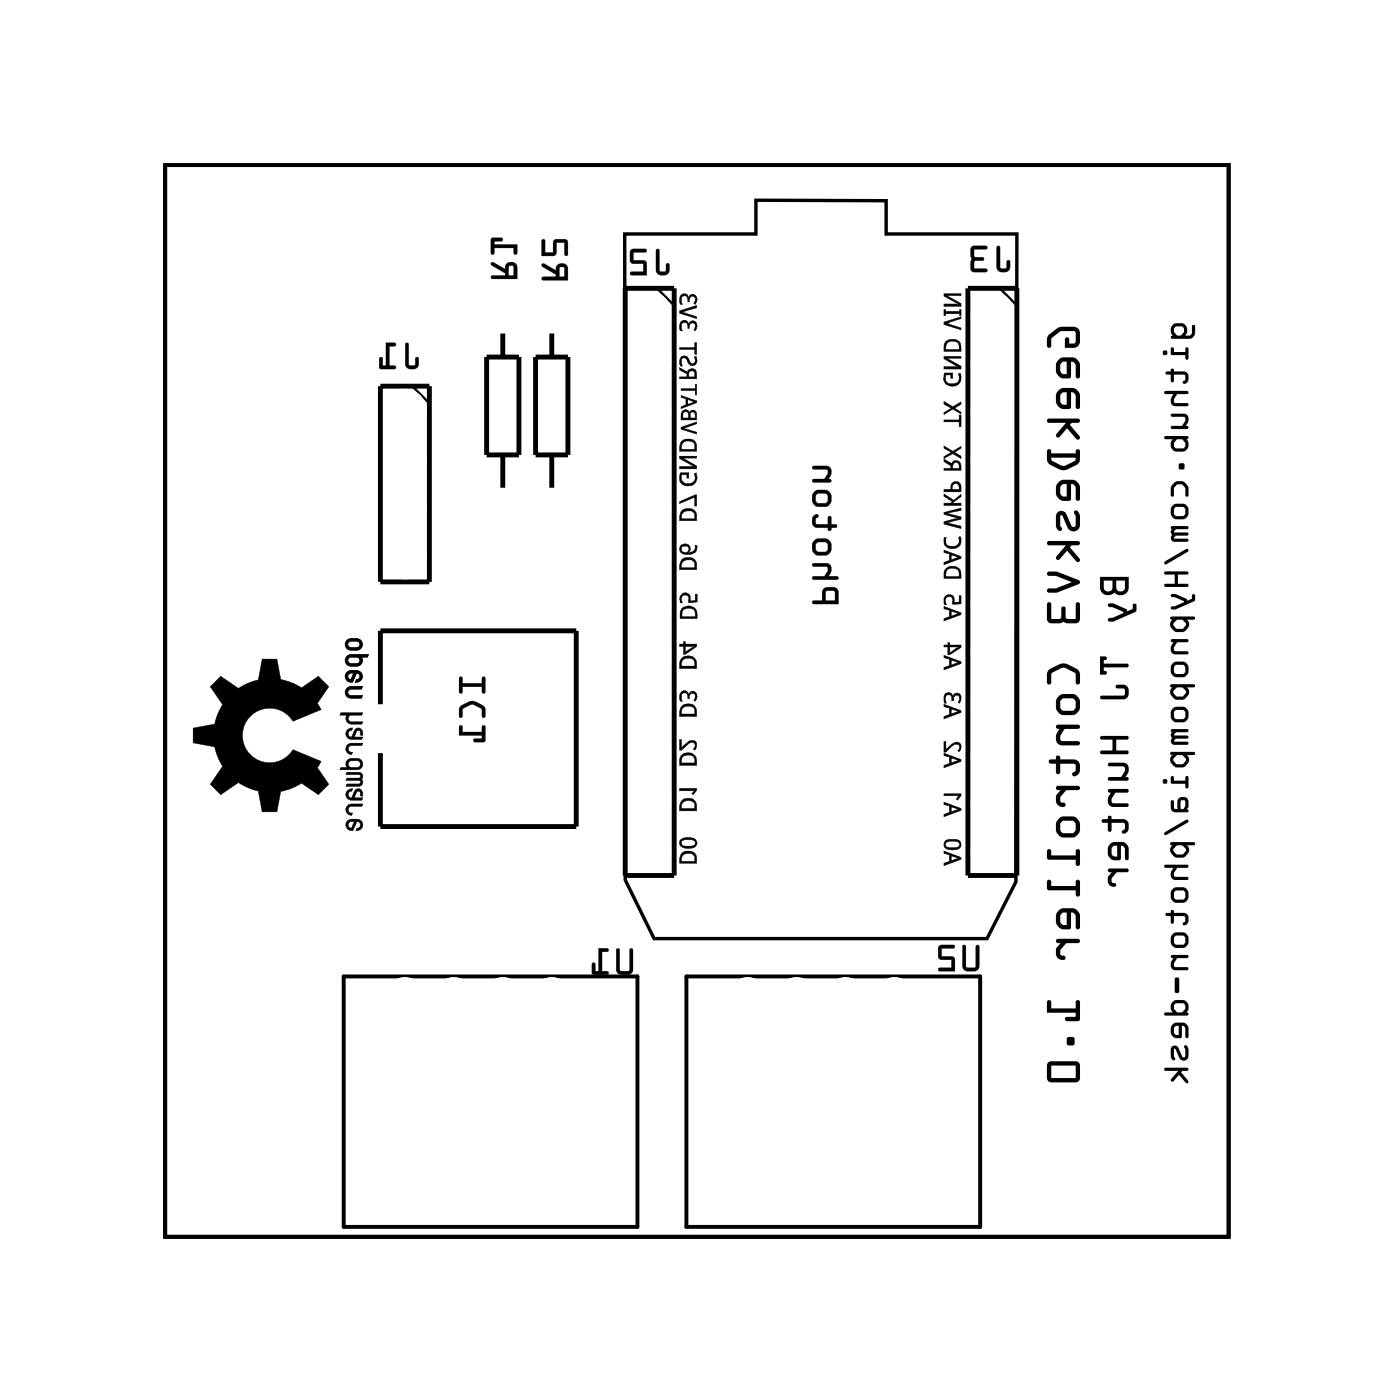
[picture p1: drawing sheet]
<svg xmlns="http://www.w3.org/2000/svg" width="72mm" height="73mm" viewBox="0 0 72 73" stroke-linecap="round" stroke-linejoin="round" font-family="sans-serif">
<path d="M8.6 8.6h55.1v55.6h-55.1zM17.8 50.7h15.3v13h-15.3zM35.6 50.7h15.2v13h-15.2z" fill="none" stroke="#000" stroke-width=".2"/>
<path d="M8.6 8.6h55.1v55.6h-55.1zM18 33.2h.5a.3 .3 0 0 1 .3 .3 .3 .3 0 0 1-.3 .3l-.5-.1-.1-.2zM18 34.1l.2-.1h.9v.1h-.4l.1 .3-.3 .2-.5-.1-.1-.2zM18 34.9l.5-.1a.3 .3 0 0 1 .3 .3 .3 .3 0 0 1-.4 .3l.1-.1a.17 .17 0 0 0 .2-.2 .17 .17 0 0 0-.2-.2l-.2 .5h-.1l-.3-.2zM18 35.7l.2-.1h.6l-.1 .2h-.5a.17 .17 0 0 0-.2 .1 .17 .17 0 0 0 .2 .2h.6l-.1 .1h-.6l-.2-.1zM18.1 35l.3-.1-.2 .4-.1-.1zM18.1 33.3h.4a.17 .17 0 0 1 .2 .2 .17 .17 0 0 1-.2 .1h-.4zM18.1 34.2l.4-.1a.17 .17 0 0 1 .2 .2 .17 .17 0 0 1-.2 .2l-.4-.1z" fill="none" stroke="#000" stroke-width=".05"/>
<g fill="#000">
<path d="M18 35.7l.2-.1h.6l-.1 .2h-.5a.17 .17 0 0 0-.2 .1 .17 .17 0 0 0 .2 .2h.6l-.1 .1h-.6l-.2-.1zM18 37.9l.3-.1v.1a.17 .17 0 0 0-.2 .2 .17 .17 0 0 0 .1 .2l.3-.5a.25 .25 0 0 1 .3 .1 .25 .25 0 0 1 0 .3l-.1-.1v-.1l-.1-.1-.2 .4h.4v.1h-.7l-.1-.2zM17.7 37h1.1v.1h-.6a.17 .17 0 0 0-.1 .2 .17 .17 0 0 0 .1 .2h.6v.1h-.7l-.1-.2v-.3h-.4zM18 38.7l.2-.1h.6v.1h-.6a.18 .18 0 0 0-.1 .2 .18 .18 0 0 0 .2 .1l-.1 .2-.2-.1-.1-.2zM11.2 35.4l.3-.3 .9 .6 1-.4 .2-1.1h.8l.2 1.1 1 .4 .9-.6 .6 .5-.6 .9 .2 .3-1.5 .6a1.41 1.41 0 0 0-2.1-.3 1.41 1.41 0 0 0 0 2.2 1.41 1.41 0 0 0 2.1-.4l1.5 .6-.2 .3 .6 .9-.6 .6-.9-.6-1 .4-.2 1h-.8l-.2-1-1-.5-.9 .7-.6-.6 .6-.9-.4-1-1.1-.2v-.8l1.1-.2 .4-1-.6-1zM18 41l.3-.1v.2a.17 .17 0 0 0-.2 .1 .17 .17 0 0 0 .1 .2l.3-.4a.25 .25 0 0 1 .3 0 .25 .25 0 0 1 0 .3h-.1v-.2h-.1l-.2 .3h.4v.1h-.7l-.1-.1zM18 40.1h.8v.5v.2h-.9l.1-.1h.6l.1-.1-.1-.1h-.7l.1-.1h.6l.1-.1-.1-.1h-.7zM18 41.8l.2-.1h.6v.2h-.6a.18 .18 0 0 0-.1 .2 .18 .18 0 0 0 .2 .1l-.1 .1-.2-.1-.1-.2z"/>
<path d="M21.1 17.8l-.1 1.1a.36 .36 0 0 0 .4 .3 .36 .36 0 0 0 .3-.3v-.3l-.1-.1v.1l-.1 .4-.3-.1v-1zM20 17.8v1.2h-.1l-.1-.4-.1-.1v.6l.8 .1v-.2h-.3v-1h.3v-.2z"/>
<path d="M21 17.8v1.1a.37 .37 0 0 0 .4 .3 .37 .37 0 0 0 .3-.3v-.3a.1 .1 0 0 0-.1-.1 .1 .1 0 0 0-.1 .1v.3h-.3v-1zM21.1 17.8l.1 .1v1l.3 .1 .1-.5 .1 .1v.3a.35 .35 0 0 1-.3 .3 .35 .35 0 0 1-.4-.3zM20 17.8v1.2h-.1v-.4a.1 .1 0 0 0-.1-.1 .1 .1 0 0 0-.1 .1v.5l.8 .1a.1 .1 0 0 0 .1-.1 .1 .1 0 0 0-.1-.1h-.3v-1h.3a.1 .1 0 0 0 .1-.1 .1 .1 0 0 0-.1-.1zM20 17.8l.5 .1v.1h-.3v1h.3v.1h-.8v-.5h.1v.4h.2z"/>
<path d="M25.5 13.6v.2l.7 .4v.1h-.7v.1l.1 .1h1.2v-.6a.32 .32 0 0 0-.3-.3 .32 .32 0 0 0-.3 .4zM26.4 13.8h.2l.1 .5h-.3zM25.5 12.4v.8h.1v-.3h1.1v.3h.1v-.5h-1.2v-.2h.4l.1-.1z"/>
<path d="M25.5 13.6v.2l.7 .4v.1h-.6a.1 .1 0 0 0-.1 .1 .1 .1 0 0 0 .1 .1h1.2v-.6a.32 .32 0 0 0-.3-.3 .32 .32 0 0 0-.3 .4l-.6-.4zM25.5 13.6h.1l.6 .4a.31 .31 0 0 1 .3-.4 .31 .31 0 0 1 .3 .3v.6h-1.2l-.1-.1v-.1h.7v-.1l-.7-.4zM26.4 13.8h.2l.1 .5h-.3zM26.4 13.8v.5h.3v-.5zM25.5 12.4v.7a.1 .1 0 0 0 .1 .1 .1 .1 0 0 0 .1-.1l-.1-.2h1.1l-.1 .2a.1 .1 0 0 0 .1 .1 .1 .1 0 0 0 .1-.1v-.4h-1.2v-.2h.4a.1 .1 0 0 0 .1-.1 .1 .1 0 0 0-.1-.1zM25.5 12.4h.6l-.1 .1h-.4v.2h1.2v.5h-.1v-.3h-1.1v.3h-.1z"/>
<path d="M28.1 13.7v.1l.7 .5v.1h-.6l-.1 .1h.1h1.3v-.6a.32 .32 0 0 0-.4-.2 .32 .32 0 0 0-.3 .3zM29 13.9h.3v.5h-.3zM28.1 12.4v.9l.7-.1 .1-.6h.4v.6h.2v-.6l-.1-.2-.7 .1v.6h-.4v-.6z"/>
<path d="M28.1 13.7v.2l.7 .4v.1h-.6a.1 .1 0 0 0-.1 .1 .1 .1 0 0 0 .1 .1h1.3v-.7a.32 .32 0 0 0-.4-.2 .32 .32 0 0 0-.3 .3l-.6-.3zM28.1 13.7h.1l.6 .4a.31 .31 0 0 1 .3-.4 .31 .31 0 0 1 .4 .2v.6h-1.3h-.1l.1-.1h.6v-.2l-.7-.4zM29.1 13.9h.2v.5h-.3zM29 13.9v.5h.3v-.5zM28.1 12.4v.9l.7-.1 .1-.6h.4v.6a.1 .1 0 0 0 .1 .1 .1 .1 0 0 0 .1-.1v-.6l-.1-.2-.7 .1v.6h-.4v-.6zM28.1 12.4l.2 .1v.6h.4l.1-.6 .5-.1 .2 .2-.1 .6h-.1v-.6h-.4l-.1 .6-.7 .1z"/>
<path d="M34.1 12.9l-.1 1.1a.36 .36 0 0 0 .4 .3 .36 .36 0 0 0 .3-.3v-.3h-.1l-.1 .4h-.3v-1.1zM32.7 13v.6l.2 .1h.5v.4h-.6l-.1 .1 .9 .1-.1-.7-.6-.1v-.4h.6v-.1z"/>
<path d="M34.1 12.9l-.1 1.1a.37 .37 0 0 0 .4 .3 .37 .37 0 0 0 .3-.3v-.2a.1 .1 0 0 0-.1-.1 .1 .1 0 0 0-.1 .1v.3h-.3v-1.1zM34.1 13h.1v1.1h.3l.1-.4h.1v.3a.35 .35 0 0 1-.3 .3 .35 .35 0 0 1-.4-.3zM32.7 13v.6l.7 .1v.4h-.6a.1 .1 0 0 0-.1 .1 .1 .1 0 0 0 .1 .1h.8l-.1-.7-.6-.1v-.4h.6a.1 .1 0 0 0 .1-.1 .1 .1 0 0 0-.1-.1zM32.7 13h.8v.1h-.7v.4l.7 .1 .1 .7-.9-.1 .1-.1h.6v-.4h-.5l-.2-.1z"/>
<path d="M35.3 19.1v.1l.3 .2v.2h-.3v.1h.8v-.3a.25 .25 0 0 0-.1-.2 .25 .25 0 0 0-.3 .1zM35.8 19.3h.2v.3h-.3zM35.3 18.5v.1a.27 .27 0 0 0 .1 .4v-.1a.18 .18 0 0 1 0-.2 .18 .18 0 0 1 .2-.1 .39 .39 0 0 0 .5 .3l.1-.2-.1-.2h-.1a.18 .18 0 0 1 .1 .3 .18 .18 0 0 1-.3 0l-.1-.3zM35.3 18v.1h.7v.3h.1v-.6h-.1v.2z"/>
<path d="M35.2 19.1v.1l.4 .2v.2h-.4v.1h1v-.3a.24 .24 0 0 0-.1-.2 .24 .24 0 0 0-.3-.1l-.1 .2zM35.3 19.1l.4 .2 .2-.2 .2 .1v.5h-.8v-.1h.3v-.2l-.3-.2zM35.8 19.3h.2v.3h-.3zM35.8 19.3l-.1 .3h.4l-.1-.3zM35.3 18.5l-.1 .2 .1 .3h.1v-.3l.1-.1 .3 .4 .3-.1 .1-.1a.16 .16 0 0 0 0-.2 .16 .16 0 0 0-.2-.1 .17 .17 0 0 1 .1 .2 .17 .17 0 0 1-.3 .1l-.1-.3zM35.4 18.5h.3l.1 .3 .1 .1 .2-.2-.1-.2h.1a.29 .29 0 0 1 0 .3 .29 .29 0 0 1-.3 .2l-.3-.4a.22 .22 0 0 0-.2 .3l.1 .1-.1-.1zM35.2 18v.2l.8-.1v.3h.2v-.6h-.2v.2zM35.3 18h.8l-.1-.2h.1v.6h-.1l.1-.3h-.8z"/>
<path d="M35.3 16.7v.1a.28 .28 0 0 0 .1 .4v-.2a.19 .19 0 0 1 .2-.3 .19 .19 0 0 1 .1 .3h.1a.19 .19 0 0 1 0-.2 .19 .19 0 0 1 .3 .1 .19 .19 0 0 1-.1 .2l.1 .1a.26 .26 0 0 0 .1-.4 .26 .26 0 0 0-.4 0h-.1a.23 .23 0 0 0-.1-.2 .23 .23 0 0 0-.3 .1zM35.3 16.1v.2l.8 .2v-.1l-.7-.2 .7-.2v-.1zM35.3 15.3v.1a.3 .3 0 0 0 .1 .4v-.1a.2 .2 0 0 1 .1-.3 .2 .2 0 0 1 .2 .3h.1v-.1a.17 .17 0 0 1 .2-.2 .17 .17 0 0 1 0 .3l.1 .1a.26 .26 0 0 0 0-.4 .26 .26 0 0 0-.4 0v.1a.23 .23 0 0 0-.1-.2 .23 .23 0 0 0-.3 0z"/>
<path d="M35.3 16.7l-.1 .2 .1 .3h.1v-.4l.1-.1 .1 .1 .1 .3h.1l.1-.3h.2l-.1 .3 .1 .1 .1-.2a.23 .23 0 0 0-.1-.3 .23 .23 0 0 0-.3 .1h-.1a.23 .23 0 0 0-.1-.2 .23 .23 0 0 0-.3 .1zM35.3 16.7l.3-.1 .1 .3 .1-.2h.2l.2 .2-.1 .3-.1-.1 .1-.1a.16 .16 0 0 0-.1-.2 .16 .16 0 0 0-.1 0l-.1 .2h-.1l-.1-.2a.21 .21 0 0 0-.2 0 .21 .21 0 0 0-.1 .3l.1 .1-.1-.1zM35.2 16.1v.2l1 .3v-.2l-.8-.2 .8-.2v-.2zM35.3 16.1l.8-.2v.1l-.7 .2 .7 .2v.1l-.8-.2zM35.3 15.3l-.1 .2 .1 .3h.1v-.4a.18 .18 0 0 1 .2 0 .18 .18 0 0 1 .1 .2v.1h.1v-.2l.1-.1 .2 .1-.1 .3h.1l.1-.1v-.3l-.1-.1h-.3l-.1 .2a.22 .22 0 0 0-.1-.2 .22 .22 0 0 0-.2 0zM35.3 15.3h.4v.2l.1-.2h.1a.24 .24 0 0 1 .2 .1 .24 .24 0 0 1 0 .3v.1h-.1l.1-.3-.2-.1-.1 .1v.2h-.1v-.2l-.2-.2-.1 .1v.4h-.1z"/>
<path d="M49 19.4a.47 .47 0 0 0 .4 .7 .47 .47 0 0 0 .4-.7h-.1a.35 .35 0 0 1-.3 .5 .35 .35 0 0 1-.3-.4h.2v.1h.1v-.2zM49 18.5v.1l.7 .5-.7-.1v.2h.9v-.2l-.8-.4h.8v-.1zM49.1 17.7l-.1 .5h.9a.49 .49 0 0 0-.2-.5 .49 .49 0 0 0-.6 0zM49.1 17.8a.36 .36 0 0 1 .5-.1 .36 .36 0 0 1 .2 .4h-.7z"/>
<path d="M49 19.3v.1a.47 .47 0 0 0 .4 .7 .47 .47 0 0 0 .4-.7h-.1l.1 .1-.1 .3-.4 .1-.2-.1v-.3h.2v.1h.1v-.3zM49 19.4h.4v.2h-.1v-.1h-.2a.32 .32 0 0 0 .1 .4 .32 .32 0 0 0 .4 0h.1l.1-.2-.1-.3h.1v.1a.46 .46 0 0 1-.2 .5 .46 .46 0 0 1-.5-.1l-.1-.2zM49 18.5v.1l.7 .5-.7-.1v.2h.9v-.2l-.8-.4h.8v-.1zM49 18.5h.9v.1h-.8l.8 .4v.2h-.9v-.2l.7 .1-.7-.5zM49.1 17.7l-.1 .6h.9l-.1-.5-.1-.1a.6 .6 0 0 0-.6 0zM49.1 17.7a.52 .52 0 0 1 .7 .1l.1 .4h-.9zM49.2 17.8l.2-.1 .3 .1 .1 .3h-.7zM49.1 17.8v.4h.7l-.1-.4-.3-.1z"/>
<path d="M49 16.7v.1l.9 .3v-.1l-.8-.2 .8-.3v-.1zM49 16.1v.3l.1-.1h.7v.1h.1v-.3h-.1v.1h-.7zM49 15.2v.2l.7 .4h-.7v.1h.9v-.1l-.8-.5h.8v-.1z"/>
<path d="M49 16.7v.2l.9 .2v-.1l-.8-.2 .8-.3v-.1zM49 16.7l.9-.3v.1l-.8 .3 .8 .2v.1l-.9-.3zM49 16v.4h.1v-.1h.7v.1h.1v-.4h-.1v.2h-.7v-.2zM49 16.1l.1 .1h.7v-.1h.1v.3h-.1v-.1h-.7l-.1 .1zM49 15.2v.2l.7 .4h-.7v.1h.9v-.2l-.8-.4 .8 .1v-.2zM49 15.2h.9v.1h-.8l.8 .5v.1h-.9v-.1h.7l-.7-.4z"/>
<path d="M51.7 12.8v1.1a.36 .36 0 0 0 .4 .2 .36 .36 0 0 0 .3-.2v-.3l-.1-.1-.1 .1v.3h-.3v-1.1zM50.4 12.8v1.2l.1 .1h.7v-.1l-.7-.1 .1-.3 .4-.1 .1-.1h-.1l-.4-.1-.1-.4h.6l.1-.1z"/>
<path d="M51.7 12.8v1.1a.37 .37 0 0 0 .4 .2 .37 .37 0 0 0 .3-.2v-.3a.1 .1 0 0 0-.1-.1 .1 .1 0 0 0-.1 .1v.3h-.3v-1.1zM51.7 12.8h.2v1.1h.3l.1-.4 .1 .1v.3a.35 .35 0 0 1-.3 .2 .35 .35 0 0 1-.4-.2zM50.4 12.8v1.2l.1 .1h.6a.1 .1 0 0 0 .1-.1 .1 .1 0 0 0-.1-.1h-.6l.1-.3 .4-.1a.1 .1 0 0 0 .1-.1 .1 .1 0 0 0-.1-.1h-.4l-.1-.4h.6a.1 .1 0 0 0 .1 0 .1 .1 0 0 0-.1-.1zM50.4 12.8h.8l-.1 .1h-.6l.1 .4 .4 .1v.1l-.4 .1-.1 .4h.7v.1h-.7l-.1-.1z"/>
<path d="M54.4 17.4l-.1 .1v.4a.11 .11 0 0 0 .1 .2 .11 .11 0 0 0 .1-.2v-.3l.5-.4h.8v.6h-.3v-.2a.11 .11 0 0 0-.1-.1 .11 .11 0 0 0-.2 .1v.5h.5a.34 .34 0 0 0 .3-.4v-.4a.33 .33 0 0 0-.3-.3 1.18 1.18 0 0 0-1.3 .4zM54.9 18.6l-.1 .4v.3l.1 .2 .3 .1h.3l.1-.8 .2 .1v.6a.11 .11 0 0 0 .1 .1 .11 .11 0 0 0 .1-.1v-.6l-.1-.2-.3-.1h-.5zM55.1 18.8h.2v.6h-.2l-.1-.1v-.4zM54.9 20.2l-.1 .3v.4l.1 .2 .3 .1h.3l.1-.8 .2 .1v.6a.11 .11 0 0 0 .1 .1 .11 .11 0 0 0 .1-.1v-.6l-.1-.2-.3-.2h-.5zM55.1 20.4h.2v.6h-.2l-.1-.1v-.4zM54.3 21.8v.1l.1 .1h.9l-.5 .5a.11 .11 0 0 0 0 .2 .11 .11 0 0 0 .2 0l.4-.5 .4 .6a.11 .11 0 0 0 .2 0 .11 .11 0 0 0 0-.2l-.5-.5 .1-.1h.3a.11 .11 0 0 0 .1-.2 .11 .11 0 0 0-.1-.1zM54.3 23.3l.1 .7a1 1 0 0 0 1.4 .1l.2-.2v-.5a.11 .11 0 0 0-.1-.1 .11 .11 0 0 0-.1 .1v.1h-1.3v-.2zM54.5 23.8h1.3l-.6 .4-.6-.3zM54.9 25l-.1 .3v.4l.1 .2 .3 .1h.3l.1-.9 .2 .2v.6a.11 .11 0 0 0 .1 .1 .11 .11 0 0 0 .1-.1v-.7l-.1-.2-.3-.1h-.5zM55.1 25.2l.2-.1v.7h-.2l-.1-.2v-.3zM54.9 26.6a.86 .86 0 0 0 0 .9 .12 .12 0 0 0 .2 0 .12 .12 0 0 0-.1-.2l.1-.6 .3 .7a.34 .34 0 0 0 .4 .2 .34 .34 0 0 0 .2-.4v-.4l-.1-.3a.14 .14 0 0 0-.2 .1 .14 .14 0 0 0 .1 .2v.5l-.1 .1-.4-.8-.2-.1zM54.3 28.1v.1l.1 .1h.9l-.5 .6a.11 .11 0 0 0 0 .1 .11 .11 0 0 0 .2 0l.4-.4 .4 .5a.11 .11 0 0 0 .2 0 .11 .11 0 0 0 0-.1l-.5-.6 .1-.1h.3a.11 .11 0 0 0 .1-.1 .11 .11 0 0 0-.1-.1zM54.3 29.7l.1 .2h.4l.8 .3-.8 .3h-.4a.11 .11 0 0 0-.1 .2 .11 .11 0 0 0 .1 .1h.4l1.2-.5v-.1v-.1l-1.2-.4zM54.3 31.3v.8l.1 .2 .1 .1 .7-.1 .2 .1 .5-.1 .1-.2v-.7a.11 .11 0 0 0-.1-.1 .11 .11 0 0 0-.1 .1v.7h-.5v-.5a.11 .11 0 0 0-.1-.1 .11 .11 0 0 0-.1 .1l-.1 .5h-.5v-.8zM54.4 34.8l-.1 .1v.5a.11 .11 0 0 0 .1 .1 .11 .11 0 0 0 .1-.1l.1-.4 .6-.3 .6 .3v.4a.11 .11 0 0 0 .1 .1 .11 .11 0 0 0 .1-.1v-.4a1.01 1.01 0 0 0-1.1-.5zM54.9 36.1l-.1 .3v.4l.1 .2 .3 .1h.5l.2-.2 .1-.5-.1-.3-.3-.1h-.5zM55.1 36.3h.6l.1 .1v.4l-.2 .1h-.5l-.1-.2v-.3zM54.8 37.6v.2h.2a.48 .48 0 0 0-.2 .5 .48 .48 0 0 0 .3 .4h.8a.11 .11 0 0 0 .1-.1 .11 .11 0 0 0-.1-.1h-.8l-.1-.1v-.2l.2-.4h.7a.11 .11 0 0 0 .1-.1 .11 .11 0 0 0-.1-.1zM54.4 39.5l.1 .1h.3v.5a.11 .11 0 0 0 .1 .1 .11 .11 0 0 0 .1-.1v-.5l.7 .1h.1l-.1 .4a.12 .12 0 0 0-.1 .1 .12 .12 0 0 0 .1 .1 .46 .46 0 0 0 .3-.5 .46 .46 0 0 0-.3-.4h-.7v-.1l-.1-.1-.1 .2zM54.8 40.8v.2h.2l-.2 .3a.41 .41 0 0 0 0 .4 .41 .41 0 0 0 .4 .2 .15 .15 0 0 0 0-.2 .15 .15 0 0 0-.2-.1v-.2l.3-.4h.6a.11 .11 0 0 0 .1-.1 .11 .11 0 0 0-.1-.1zM54.9 42.5l-.1 .3v.3l.1 .3 .3 .1h.5l.2-.2 .1-.5-.1-.3-.3-.1h-.5zM55.1 42.6h.6l.1 .2v.3l-.2 .2-.5-.1-.1-.1v-.3zM54.3 44.1v.4l.1 .1h1.4v.2a.11 .11 0 0 0 .1 .2 .11 .11 0 0 0 .1-.2v-.6a.11 .11 0 0 0-.1-.1 .11 .11 0 0 0-.1 .1v.2h-1.3v-.3zM54.3 45.7v.4l.1 .1h1.4v.2a.11 .11 0 0 0 .1 .1 .11 .11 0 0 0 .1-.1v-.6a.11 .11 0 0 0-.1-.1 .11 .11 0 0 0-.1 .1v.2h-1.3v-.3zM54.9 47.2l-.1 .4v.3l.1 .2 .3 .1h.3l.1-.8 .2 .1v.6a.11 .11 0 0 0 .1 .1 .11 .11 0 0 0 .1-.1v-.6l-.1-.2-.3-.2-.5 .1zM55.1 47.4h.2v.6h-.2l-.1-.1v-.4zM54.8 48.8v.1l.2 .1-.2 .2a.41 .41 0 0 0 0 .4 .41 .41 0 0 0 .4 .2 .15 .15 0 0 0 0-.2 .15 .15 0 0 0-.2 0v-.3l.3-.3h.6a.11 .11 0 0 0 .1-.2 .11 .11 0 0 0-.1-.1zM54.3 51.9v.7h1.5v.2h-.4a.11 .11 0 0 0-.2 .1 .11 .11 0 0 0 .2 .1l.6-.1v-.9a.11 .11 0 0 0-.1-.1 .11 .11 0 0 0-.1 .1v.3h-1.3v-.3zM55.4 53.9v.3h.3v-.3zM54.4 55.2l-.1 .8 .2 .2h1.3l.2-.2v-.7l-.1-.2h-1.4zM54.5 55.3h1.3v.7h-1.3z"/>
<path d="M54.4 17.4l-.1 .2v.3a.11 .11 0 0 0 .1 .2 .11 .11 0 0 0 .1-.2v-.3l.5-.4h.8v.6h-.3v-.2a.11 .11 0 0 0-.1-.1 .11 .11 0 0 0-.2 .1v.5h.5a.34 .34 0 0 0 .3-.4v-.4a.33 .33 0 0 0-.3-.3 1.18 1.18 0 0 0-1.3 .4zM54.4 17.4l.4-.3a1.41 1.41 0 0 1 1-.1l.2 .2v.5a.34 .34 0 0 1-.3 .4h-.5v-.5a.11 .11 0 0 1 .2-.1 .11 .11 0 0 1 .1 .1v.2h.3v-.6h-.8l-.5 .4v.3a.11 .11 0 0 1-.1 .2 .11 .11 0 0 1-.1-.2v-.4zM54.9 18.7l-.1 .3v.3l.1 .2 .3 .1h.3l.1-.8 .2 .1v.6a.11 .11 0 0 0 .1 .1 .11 .11 0 0 0 .1-.1v-.6l-.1-.2-.3-.1h-.5zM54.9 18.6h.2l.5-.1 .3 .2 .1 .2v.6a.11 .11 0 0 1-.1 .1 .11 .11 0 0 1-.1-.1v-.6l-.2-.1-.1 .8h-.3l-.3-.1-.1-.2v-.3zM55.1 18.8h.2v.6h-.2l-.1-.1v-.4zM55.1 18.8l-.1 .1v.4l.1 .1h.2v-.6zM54.9 20.2l-.1 .3v.4l.1 .2 .3 .1h.3l.1-.8 .2 .1v.6a.11 .11 0 0 0 .1 .1 .11 .11 0 0 0 .1-.1v-.6l-.1-.2-.3-.2h-.5zM54.9 20.2l.2-.1h.5l.3 .2 .1 .2v.6a.11 .11 0 0 1-.1 .1 .11 .11 0 0 1-.1-.1v-.6l-.2-.1-.1 .8h-.3l-.3-.1-.1-.2v-.4zM55.1 20.4h.2v.6h-.2l-.1-.1v-.4zM55.1 20.4l-.1 .1v.4l.1 .1h.2v-.6zM54.3 21.8v.1h.1h.9l-.5 .6a.11 .11 0 0 0 0 .2 .11 .11 0 0 0 .2 0l.4-.5 .4 .6a.11 .11 0 0 0 .2 0 .11 .11 0 0 0 0-.2l-.5-.5 .1-.2h.3a.11 .11 0 0 0 .1-.1 .11 .11 0 0 0-.1-.1zM54.3 21.8l1.6-.1a.11 .11 0 0 1 .1 .1 .11 .11 0 0 1-.1 .2h-.3l-.1 .1 .5 .5a.11 .11 0 0 1 0 .2 .11 .11 0 0 1-.2 0l-.4-.6-.4 .5a.11 .11 0 0 1-.2 0 .11 .11 0 0 1 0-.2l.5-.5h-.9l-.1-.1zM54.3 23.3l.1 .7 .8 .4 .7-.3 .1-.2v-.5a.11 .11 0 0 0-.1-.1 .11 .11 0 0 0-.1 .1v.1h-1.3v-.2zM54.3 23.3h.2v.2h1.3v-.1a.11 .11 0 0 1 .1-.1 .11 .11 0 0 1 .1 .1v.5l-.2 .2a.95 .95 0 0 1-1.3 0l-.2-.2zM54.5 23.8h1.3l-.6 .4-.6-.3zM54.5 23.8l.1 .1 .6 .3 .6-.4zM54.9 25l-.1 .3v.4l.1 .2 .3 .1h.3l.1-.9 .2 .2v.6a.11 .11 0 0 0 .1 .1 .11 .11 0 0 0 .1-.1v-.7l-.1-.2-.3-.1h-.5zM54.9 25l.2-.1h.5l.3 .1 .1 .2v.7a.11 .11 0 0 1-.1 .1 .11 .11 0 0 1-.1-.1v-.6l-.2-.2-.1 .9h-.3l-.3-.1-.1-.2v-.4zM55.1 25.2l.2-.1v.7h-.2l-.1-.2v-.3zM55.1 25.2l-.1 .1v.3l.1 .2h.2v-.7zM54.9 26.6a.86 .86 0 0 0 0 .9 .12 .12 0 0 0 .2 0 .12 .12 0 0 0-.1-.2l.1-.6 .3 .7a.34 .34 0 0 0 .4 .2 .34 .34 0 0 0 .2-.4v-.4l-.1-.3a.12 .12 0 0 0-.2 .1 .12 .12 0 0 0 .1 .1v.5l-.1 .2-.4-.8-.2-.1zM54.9 26.6l.2-.1 .2 .1 .3 .7 .1 .1 .1-.2v-.5a.13 .13 0 0 1-.1-.1 .13 .13 0 0 1 .2-.1 .76 .76 0 0 1-.1 1.1h-.2l-.2-.1-.3-.8-.1 .6a.14 .14 0 0 1 .1 .2 .14 .14 0 0 1-.2 0 .84 .84 0 0 1 0-.9zM54.3 28.1v.1l.1 .1h.9l-.5 .6a.11 .11 0 0 0 0 .1 .11 .11 0 0 0 .2 0l.4-.4 .4 .5a.11 .11 0 0 0 .2 0 .11 .11 0 0 0 0-.1l-.5-.6 .1-.1h.3a.11 .11 0 0 0 .1-.1 .11 .11 0 0 0-.1-.1zM54.3 28.1h1.6a.11 .11 0 0 1 .1 .1 .11 .11 0 0 1-.1 .1h-.3l-.1 .1 .5 .6a.11 .11 0 0 1 0 .2 .11 .11 0 0 1-.2-.1l-.4-.5-.4 .4a.11 .11 0 0 1-.2 0 .11 .11 0 0 1 0-.1l.5-.6h-.9l-.1-.1zM54.3 29.7l.1 .2h.4l.8 .3-.8 .3h-.4a.11 .11 0 0 0-.1 .2 .11 .11 0 0 0 .1 .1h.4l1.2-.5v-.1v-.1l-1.2-.4zM54.3 29.7h.5l1.2 .4v.1v.1l-1.2 .5h-.4a.11 .11 0 0 1-.1-.1 .11 .11 0 0 1 .1-.2h.4l.8-.3-.8-.3h-.4zM54.3 31.3v.8l.1 .2 .1 .1 .7-.1 .2 .1 .5-.1 .1-.2v-.7a.11 .11 0 0 0-.1-.1 .11 .11 0 0 0-.1 .1v.7h-.5v-.5a.11 .11 0 0 0-.1-.1 .11 .11 0 0 0-.1 .1l-.1 .5h-.5v-.8zM54.3 31.3h.2v.8h.5l.1-.5a.11 .11 0 0 1 .1-.1 .11 .11 0 0 1 .1 .1v.5h.5v-.7a.11 .11 0 0 1 .1-.1 .11 .11 0 0 1 .1 .1v.7l-.1 .2-.5 .1-.2-.1-.7 .1-.1-.1-.1-.2zM54.4 34.8l-.1 .1v.5a.11 .11 0 0 0 .1 .1 .11 .11 0 0 0 .1-.1l.1-.4 .6-.3 .6 .3v.4a.11 .11 0 0 0 .1 .1 .11 .11 0 0 0 .1-.1v-.4a1.01 1.01 0 0 0-1.1-.5zM54.4 34.8l.1-.1a.98 .98 0 0 1 .8-.3l.7 .4v.6a.11 .11 0 0 1-.1 .1 .11 .11 0 0 1-.1-.1v-.4l-.6-.3-.6 .3-.1 .4a.11 .11 0 0 1-.1 .1 .11 .11 0 0 1-.1-.1v-.5zM54.9 36.1l-.1 .3v.4l.1 .2 .3 .1h.5l.2-.1 .1-.6-.1-.3-.3-.1h-.5zM54.9 36.1l.2-.1h.5l.3 .1 .1 .3v.5l-.3 .2h-.5l-.3-.1-.1-.2v-.4zM55.1 36.3h.6l.1 .1v.4l-.2 .1h-.5l-.1-.2v-.3zM55.1 36.3l-.1 .1v.3l.1 .2h.5l.2-.1v-.4l-.1-.1zM54.8 37.6v.2h.2l-.2 .3a.43 .43 0 0 0 .3 .6h.8a.11 .11 0 0 0 .1-.1 .11 .11 0 0 0-.1-.1h-.8l-.1-.1v-.2l.2-.4h.7a.11 .11 0 0 0 .1-.1 .11 .11 0 0 0-.1-.1zM54.8 37.6h1.1a.11 .11 0 0 1 .1 .1 .11 .11 0 0 1-.1 .1h-.7l-.2 .4v.2l.1 .1h.8a.11 .11 0 0 1 .1 .1 .11 .11 0 0 1-.1 .1h-.8a.48 .48 0 0 1-.3-.4 .48 .48 0 0 1 .2-.5h-.2zM54.4 39.5l.1 .1h.3v.5a.11 .11 0 0 0 .1 .1 .11 .11 0 0 0 .1-.1v-.5h.7l.1 .1-.1 .4a.12 .12 0 0 0-.1 .1 .12 .12 0 0 0 .1 .1 .46 .46 0 0 0 .3-.5 .46 .46 0 0 0-.3-.4h-.7v-.2h-.1l-.1 .2zM54.4 39.5l.4-.1 .1-.2 .1 .1v.1h.7a.42 .42 0 0 1 .4 .5 .42 .42 0 0 1-.4 .4l-.1-.2 .2-.1-.1-.3-.7-.1v.5a.11 .11 0 0 1-.1 .1 .11 .11 0 0 1-.1-.1v-.5h-.3zM54.8 40.8v.2h.2l-.2 .3a.45 .45 0 0 0 .4 .6 .12 .12 0 0 0 .1-.2 .12 .12 0 0 0-.2 0l-.1-.1v-.2l.3-.4h.6a.11 .11 0 0 0 .1-.1 .11 .11 0 0 0-.1-.1zM54.8 40.8h1.1a.11 .11 0 0 1 .1 .1 .11 .11 0 0 1-.1 .1h-.6l-.3 .4 .1 .3a.13 .13 0 0 1 .2 0 .13 .13 0 0 1-.1 .2 .4 .4 0 0 1-.4-.2 .4 .4 0 0 1 0-.4l.2-.3h-.2zM54.9 42.5l-.1 .3v.3l.1 .3 .3 .1h.5l.2-.2 .1-.5-.1-.3-.3-.1h-.5zM54.9 42.5l.2-.1h.5l.3 .1 .1 .3v.5l-.3 .2h-.5l-.3-.1-.1-.3v-.3zM55.1 42.6h.6l.1 .2v.3l-.2 .2-.5-.1-.1-.1v-.3zM55.1 42.6l-.1 .2v.3l.1 .1 .5 .1 .2-.2v-.3l-.1-.2zM54.3 44.1v.4l.1 .1h1.4v.2a.11 .11 0 0 0 .1 .2 .11 .11 0 0 0 .1-.2v-.6a.11 .11 0 0 0-.1-.1 .11 .11 0 0 0-.1 .1v.2h-1.3v-.3zM54.3 44.1h.2v.3h1.3v-.2a.11 .11 0 0 1 .1-.1 .11 .11 0 0 1 .1 .1v.6a.11 .11 0 0 1-.1 .2 .11 .11 0 0 1-.1-.2v-.2h-1.4l-.1-.1zM54.3 45.7v.4l.1 .1h1.4v.2a.11 .11 0 0 0 .1 .1 .11 .11 0 0 0 .1-.1v-.6a.11 .11 0 0 0-.1-.1 .11 .11 0 0 0-.1 .1v.2h-1.3v-.3zM54.3 45.7h.2v.3h1.3v-.2a.11 .11 0 0 1 .1-.1 .11 .11 0 0 1 .1 .1v.6a.11 .11 0 0 1-.1 .1 .11 .11 0 0 1-.1-.1v-.2h-1.4l-.1-.1zM54.9 47.2l-.1 .4v.3l.1 .2 .3 .1h.3l.1-.8 .2 .1v.6a.11 .11 0 0 0 .1 .1 .11 .11 0 0 0 .1-.1v-.6l-.1-.2-.3-.2-.5 .1zM54.9 47.2h.2l.5-.1 .3 .2 .1 .2v.6a.11 .11 0 0 1-.1 .1 .11 .11 0 0 1-.1-.1v-.6l-.2-.1-.1 .8h-.3l-.3-.1-.1-.2v-.3zM55.1 47.4h.2v.6h-.2l-.1-.1v-.4zM55.1 47.4l-.1 .1v.4l.1 .1h.2v-.6zM54.8 48.8v.1l.2 .1-.2 .2a.45 .45 0 0 0 .4 .6 .12 .12 0 0 0 .1-.1 .12 .12 0 0 0-.2-.1l-.1-.1v-.2l.3-.3h.6a.11 .11 0 0 0 .1-.2 .11 .11 0 0 0-.1-.1zM54.8 48.8l1.1-.1a.11 .11 0 0 1 .1 .1 .11 .11 0 0 1-.1 .2h-.6l-.3 .3 .1 .3a.13 .13 0 0 1 .2 0 .13 .13 0 0 1-.1 .2 .4 .4 0 0 1-.4-.1 .4 .4 0 0 1 0-.5l.2-.2-.2-.1zM54.3 51.9v.7h1.5v.2h-.4a.11 .11 0 0 0-.2 .1 .11 .11 0 0 0 .2 .1l.6-.1v-.9a.11 .11 0 0 0-.1-.1 .11 .11 0 0 0-.1 .1v.3h-1.3v-.3zM54.3 51.9l.2 .1v.3h1.3v-.3a.11 .11 0 0 1 .1-.1 .11 .11 0 0 1 .1 .1v1h-.6a.11 .11 0 0 1-.2-.1 .11 .11 0 0 1 .2-.1h.4v-.2h-1.5zM55.4 53.9v.3h.3v-.3zM55.4 53.9h.3v.3h-.3zM54.4 55.2l-.1 .8 .2 .2h1.3l.2-.2v-.7l-.1-.2h-1.4zM54.4 55.2l.1-.1h1.4l.1 .2v.7l-.2 .2h-1.3l-.2-.2zM54.5 55.3h1.3v.7h-1.3zM54.5 55.3v.7h1.3v-.7z"/>
<path d="M60.9 16.8l-.2 .3 .1 .3-.1 .1 .1 .1h1l.2-.2v-.5h-.2v.4l-.3 .1 .1-.2-.1-.3-.2-.1zM61 17l.3-.1 .1 .1v.2l-.1 .2h-.2l-.2-.1zM60.8 18.1v.3h.7v.3l.2-.1-.1-.6-.1 .1v.2h-.6v-.2zM60.3 18.3a.15 .15 0 0 0 .3 0 .15 .15 0 0 0-.3 0zM60.5 19.3v.1h.2v.4h.1h.1v-.4l.6 .1v.2l-.1 .1v.1a.32 .32 0 0 0 .3-.3 .32 .32 0 0 0-.3-.3h-.5l-.1-.2-.1 .2zM60.4 20.3v.2h.5a.36 .36 0 0 0-.2 .3 .36 .36 0 0 0 .3 .3h.6v-.2h-.6l-.1-.1 .2-.3h.5v-.2zM60.8 21.5v.1h.6l.1 .1-.2 .4h-.5v.1h.8v-.1h-.1a.36 .36 0 0 0 .2-.3 .36 .36 0 0 0-.3-.3zM60.4 22.7v.1h.4l-.1 .4 .2 .2h.5l.2-.2 .1-.2-.1-.2 .1-.1-.1-.1zM61 22.8h.4l.1 .2-.1 .2h-.4l-.1-.2zM61.2 24.1v.2h.2v-.2zM60.9 25.1l-.2 .2 .1 .5 .1-.1v-.4l.2-.2h.2l.2 .2v.5l.2-.1v-.3a.45 .45 0 0 0-.8-.3zM60.7 26.6a.5 .5 0 0 0 1 0 .5 .5 0 0 0-1 0zM61 26.3h.4l.1 .4-.1 .1h-.4l-.1-.1zM60.8 27.3v.8h.8v-.1l-.7-.1 .1-.1h.6v-.2h-.7l.1-.1h.6v-.2zM60.4 29.2v.1h.1l1.1-.7 .1-.1h-.2zM60.4 29.7v.1h.5v.5h-.5v.2l1.3-.1-.1-.1h-.5v-.5h.5v-.1zM60.8 30.9v.1l.6 .2-.6 .3v.1h.2l1-.5v-.2h-.2v.2l-.2 .1-.1-.1-.5-.3zM60.7 32v.1l.1 .1-.1 .1v.2l.3 .3a.5 .5 0 0 0 .7-.4l-.1-.2h.4v-.2zM60.9 32.3l.2-.1h.2l.2 .2-.1 .2h-.3l-.2-.1zM60.8 33.2v.1h.1a.36 .36 0 0 0-.2 .4 .36 .36 0 0 0 .3 .3l.6-.1v-.1h-.7v-.2l.2-.3h.5l.1-.1zM60.7 34.8a.5 .5 0 0 0 1 0 .5 .5 0 0 0-1 0zM61 34.5h.4l.1 .4-.1 .1h-.4l-.1-.2zM60.7 35.5v.2h.1l-.1 .1v.2l.3 .3a.5 .5 0 0 0 .7-.4l-.1-.2h.4v-.2zM60.9 35.8l.2-.1h.2l.2 .2-.1 .3h-.3l-.2-.2zM60.7 37.1a.5 .5 0 0 0 1 0 .5 .5 0 0 0-1 0zM61 36.9h.4l.1 .4h-.1h-.4l-.1-.1zM60.8 37.9v.7h.8v-.1h-.7l.1-.2h.6v-.1l-.7-.1 .1-.1h.6v-.1zM60.7 39.1v.1h.1l-.1 .2v.1l.3 .3a.5 .5 0 0 0 .7-.3l-.1-.3h.4v-.2zM60.9 39.4l.2-.2h.2l.2 .3-.1 .2h-.3l-.2-.2zM60.8 40.3v.4h.7v.2h.2l-.1-.6h-.1v.2h-.6v-.2zM60.3 40.6a.15 .15 0 0 0 .3 0 .15 .15 0 0 0-.3 0zM60.8 41.6v.4l.2 .2 .6-.1v-.1l.1-.4a.29 .29 0 0 0-.3-.2 .29 .29 0 0 0-.3 .2v.4h-.1l-.1-.4zM61.3 41.6h.2v.2l-.1 .2h-.1zM60.4 43.2v.1h.1l1.1-.6 .1-.1h-.2zM60.7 43.7v.2h.1l-.1 .1v.2l.3 .3a.5 .5 0 0 0 .7-.4l-.1-.2h.4v-.2zM60.9 44l.2-.1h.2l.2 .2-.1 .3h-.3l-.2-.2zM60.4 44.9v.1h.5a.36 .36 0 0 0-.2 .4 .36 .36 0 0 0 .3 .3h.6v-.2h-.6l-.1-.1 .2-.4h.5v-.1zM60.7 46.5a.5 .5 0 0 0 1 0 .5 .5 0 0 0-1 0zM61 46.2h.4l.1 .4-.1 .1h-.4l-.1-.1zM60.5 47.4v.1l.2 .1v.3l.1 .1 .1-.1v-.3h.6v.2l-.1 .2a.32 .32 0 0 0 .3-.3 .32 .32 0 0 0-.3-.3h-.5l-.1-.2-.1 .2zM60.7 48.8a.5 .5 0 0 0 1 0 .5 .5 0 0 0-1 0zM61 48.6h.4l.1 .4h-.1h-.4l-.1-.1zM60.8 49.6v.1h.1a.36 .36 0 0 0-.2 .4 .36 .36 0 0 0 .3 .3l.6-.1v-.1h-.7v-.2l.2-.3h.5l.1-.1zM61 50.8l-.1 .7h.2h.1v-.7zM60.9 52l-.2 .2 .1 .4h-.4v.1h1.2l.1-.1h-.2l.2-.4-.2-.2-.1-.1zM61 52.1h.4l.1 .3-.2 .1h-.2l-.2-.1zM60.9 53.2l-.2 .2 .1 .4 .5 .1 .1-.7 .1 .2v.4l.1 .1 .1-.5-.2-.2-.1-.1zM61 53.3l.2-.1v.5l-.3-.1zM60.8 54.3v.6l.1 .1h.1l-.1-.6 .3 .5a.25 .25 0 0 0 .3 .2 .25 .25 0 0 0 .2-.3l-.1-.4-.1-.1h-.1l.1 .5-.1 .1-.3-.6h-.2zM60.4 55.4l.1 .2h.6l-.3 .4v.1l.4-.3 .3 .4h.2l-.4-.5 .3-.1v-.2z"/>
<path d="M60.9 16.8l-.2 .3 .2 .3-.2 .1 .1 .1h1l.2-.2v-.5h-.2v.4l-.3 .1 .1-.2-.1-.3-.2-.1zM60.9 16.8h.4l.2 .1 .1 .3-.1 .2 .3-.1v-.4h.2v.5l-.2 .2h-1l-.1-.1 .1-.1-.1-.3zM61 17l.3-.1 .1 .1v.2l-.1 .2h-.2l-.2-.1zM61 17l-.1 .3 .2 .1h.2l.1-.2v-.2l-.1-.1zM60.8 18.1v.3h.7v.3l.2-.1-.1-.6-.1 .1v.2h-.6v-.2zM60.8 18.1h.1v.2h.6v-.2l.1-.1 .1 .6-.2 .1v-.3h-.7zM60.3 18.3a.15 .15 0 0 0 .3 0 .15 .15 0 0 0-.3 0zM60.3 18.3a.15 .15 0 0 1 .3 0 .15 .15 0 0 1-.3 0zM60.5 19.3v.1h.2v.4h.1h.1v-.4l.5 .1 .1 .2-.1 .1 .1 .1a.34 .34 0 0 0 .2-.3 .34 .34 0 0 0-.3-.3h-.5l-.1-.2-.1 .2zM60.5 19.3h.2l.1-.2 .1 .2h.5a.31 .31 0 0 1 .3 .3 .31 .31 0 0 1-.3 .3v-.1l.1-.1v-.2l-.6-.1v.4h-.1h-.1v-.4h-.2zM60.4 20.3v.1l.5 .1-.1 .1a.32 .32 0 0 0 .2 .5h.6v-.2h-.6l-.1-.1 .2-.3 .5-.1v-.1zM60.4 20.3h1.2v.2h-.5l-.2 .2v.2h.7v.2h-.6a.36 .36 0 0 1-.3-.3 .36 .36 0 0 1 .2-.3h-.5zM60.8 21.5v.1h.6l.1 .1-.2 .4h-.5v.2h.8l.1-.1-.2-.1 .1-.2a.32 .32 0 0 0-.2-.4zM60.8 21.5h.6a.36 .36 0 0 1 .3 .3 .36 .36 0 0 1-.2 .3h.1v.1h-.8v-.1h.5l.2-.3-.1-.2h-.6zM60.4 22.7v.1h.4l-.1 .4 .2 .2h.5l.2-.2 .1-.2-.2-.2 .2-.1-.1-.1zM60.4 22.7l1.2-.1 .1 .1-.1 .1 .1 .2-.1 .2-.2 .2h-.5l-.2-.2 .1-.4h-.4zM61 22.8h.4l.1 .2-.1 .2h-.4l-.1-.2zM61 22.8l-.1 .2 .1 .2h.4l.1-.2-.1-.2zM61.2 24.1v.2h.2v-.2zM61.2 24.1h.2v.2h-.2zM60.9 25.1l-.2 .2 .1 .5 .1-.1v-.4l.2-.2 .3 .1 .1 .1v.4l.1 .1v-.5l-.1-.2-.2-.1zM60.9 25.1l.2-.1a.42 .42 0 0 1 .5 .2v.6l-.1-.1v-.4l-.1-.1-.3-.1-.2 .2v.4l-.1 .1-.1-.5zM60.7 26.6a.5 .5 0 0 0 1 0 .5 .5 0 0 0-1 0zM60.7 26.6a.5 .5 0 0 1 1 0 .5 .5 0 0 1-1 0zM61 26.3h.4l.1 .4-.1 .1h-.4l-.1-.1zM61 26.3l-.1 .4 .1 .1h.4l.1-.1-.1-.4zM60.8 27.3v.5a.21 .21 0 0 0 0 .2 .21 .21 0 0 0 .1 .1h.7v-.1l-.7-.1 .1-.1h.6v-.1l-.7-.1 .1-.1h.6l.1-.1zM60.8 27.3h.8v.2h-.6l-.1 .1 .7 .1v.1h-.6l-.1 .1 .7 .1v.1h-.8zM60.4 29.1v.1l.1 .1 1.1-.7 .1-.1h-.2zM60.4 29.2l1.1-.7h.2l-.1 .1-1.1 .7h-.1zM60.4 29.7v.1h.5v.5h-.5v.2l1.3-.1-.1-.1h-.5v-.5h.5v-.1zM60.4 29.7h1.2v.1h-.5v.5h.5l.1 .1-1.3 .1v-.2h.5v-.5h-.5zM60.8 30.9v.1l.6 .2-.6 .3v.1h.2l1-.5v-.2h-.2v.2l-.2 .1-.1-.1-.5-.3zM60.8 30.9l.2-.1 .5 .3 .1 .1 .2-.1v-.2h.2v.2l-1 .5h-.2v-.1l.6-.3-.6-.2zM60.7 32v.1l.1 .1-.1 .1v.2l.4 .3 .4-.1 .2-.3-.1-.2h.3l.1-.1-.1-.1zM60.7 32h1.3v.2h-.4l.1 .1-.1 .3a.55 .55 0 0 1-.6 .2l-.3-.3 .1-.3-.1-.1zM60.9 32.3l.2-.1h.2l.2 .2-.1 .2h-.3l-.2-.1zM60.9 32.3v.2l.2 .1h.3l.1-.2-.2-.2h-.2zM60.8 33.2v.1h.1l-.1 .2a.32 .32 0 0 0 .2 .5l.6-.1v-.1h-.7v-.2l.2-.3h.5l.1-.1zM60.8 33.2h.9l-.1 .1h-.5l-.2 .3v.2h.7v.1l-.6 .1a.36 .36 0 0 1-.3-.3 .36 .36 0 0 1 .2-.4h-.1zM60.7 34.8a.5 .5 0 0 0 1 0 .5 .5 0 0 0-1 0zM60.7 34.8a.5 .5 0 0 1 1 0 .5 .5 0 0 1-1 0zM61 34.5h.4l.1 .4-.1 .1h-.4l-.1-.2zM61 34.5l-.1 .3 .1 .2h.4l.1-.1-.1-.4zM60.7 35.5v.2h.1l-.1 .1v.2l.4 .3 .4-.1 .2-.3-.1-.2h.3l.1-.1-.1-.1zM60.7 35.5h1.3v.2h-.4l.1 .2-.1 .2a.55 .55 0 0 1-.6 .2l-.3-.3 .1-.3h-.1zM60.9 35.8l.2-.1h.2l.2 .2-.1 .3h-.3l-.2-.2zM60.9 35.8v.2l.2 .2h.3l.1-.3-.2-.2h-.2zM60.7 37.1a.5 .5 0 0 0 1 0 .5 .5 0 0 0-1 0zM60.7 37.1a.5 .5 0 0 1 1 0 .5 .5 0 0 1-1 0zM61 36.9h.4l.1 .4h-.1h-.4l-.1-.1zM61 36.9l-.1 .3 .1 .1h.4h.1l-.1-.4zM60.8 37.9v.4a.21 .21 0 0 0 0 .2 .21 .21 0 0 0 .1 .2l.7-.1v-.1h-.7l.1-.2h.6v-.1l-.7-.1 .1-.1h.6l.1-.1zM60.8 37.9h.8v.1h-.6l-.1 .1 .7 .1v.1h-.6l-.1 .2h.7v.1h-.8zM60.7 39.1v.1h.1l-.1 .2v.1l.4 .3h.4l.2-.3-.1-.3h.3l.1-.1-.1-.1zM60.7 39.1l1.3-.1v.2h-.4l.1 .2-.1 .2a.55 .55 0 0 1-.6 .2l-.3-.3 .1-.3h-.1zM60.9 39.4l.2-.2h.2l.2 .3-.1 .2h-.3l-.2-.2zM60.9 39.4v.1l.2 .2h.3l.1-.2-.2-.3h-.2zM60.8 40.3v.4h.7v.2h.2l-.1-.6h-.1v.2h-.6v-.2zM60.8 40.3h.1v.2h.6v-.2h.1l.1 .6h-.2v-.2h-.7zM60.3 40.6a.15 .15 0 0 0 .3 0 .15 .15 0 0 0-.3 0zM60.3 40.6a.15 .15 0 0 1 .3 0 .15 .15 0 0 1-.3 0zM60.8 41.6v.4l.2 .2 .6-.1v-.1l.1-.4a.29 .29 0 0 0-.3-.2 .29 .29 0 0 0-.3 .2v.4h-.1l-.1-.4zM60.8 41.6h.1l.1 .4h.1v-.4a.29 .29 0 0 1 .3-.2 .29 .29 0 0 1 .3 .2l-.1 .4v.1l-.6 .1-.2-.2zM61.3 41.6h.2v.2l-.1 .2h-.2zM61.3 41.6v.4h.1l.1-.2v-.2zM60.4 43.2v.1h.1l1.1-.6 .1-.1h-.2zM60.4 43.2l1.1-.6h.2l-.1 .1-1.1 .6h-.1zM60.7 43.7v.2h.1l-.1 .1v.2l.4 .3 .4-.1 .2-.3-.1-.2h.3l.1-.1-.1-.1zM60.7 43.7h1.3v.2h-.4l.1 .2-.1 .2a.55 .55 0 0 1-.6 .2l-.3-.3 .1-.3h-.1zM60.9 44l.2-.1h.2l.2 .2-.1 .3h-.3l-.2-.2zM60.9 44v.2l.2 .2 .3-.1 .1-.2-.2-.2h-.2zM60.4 44.9v.1h.5l-.1 .2a.32 .32 0 0 0 .2 .5h.6v-.2h-.6l-.1-.1 .2-.4h.5v-.1zM60.4 44.9h1.2v.1h-.5l-.2 .3v.2h.7v.2h-.6a.36 .36 0 0 1-.3-.3 .36 .36 0 0 1 .2-.4h-.5zM60.7 46.5a.5 .5 0 0 0 1 0 .5 .5 0 0 0-1 0zM60.7 46.5a.5 .5 0 0 1 1 0 .5 .5 0 0 1-1 0zM61 46.2h.4l.1 .4-.1 .1h-.4l-.1-.1zM61 46.2l-.1 .4 .1 .1h.4l.1-.1-.1-.4zM60.5 47.4v.1l.2 .1v.3l.1 .1 .1-.1v-.3h.5l.1 .2-.1 .2h.1a.34 .34 0 0 0 .2-.3 .34 .34 0 0 0-.3-.3h-.5l-.1-.2-.1 .2zM60.5 47.4h.2l.1-.2 .1 .2h.5a.31 .31 0 0 1 .3 .3 .31 .31 0 0 1-.3 .3v-.1l.1-.1v-.2h-.6v.3l-.1 .1-.1-.1v-.3l-.2-.1zM60.7 48.8a.5 .5 0 0 0 1 0 .5 .5 0 0 0-1 0zM60.7 48.8a.5 .5 0 0 1 1 0 .5 .5 0 0 1-1 0zM61 48.6h.4l.1 .4h-.1h-.4l-.1-.1zM61 48.6l-.1 .3 .1 .1h.4h.1l-.1-.4zM60.8 49.6v.1h.1l-.1 .2a.32 .32 0 0 0 .2 .5l.6-.1v-.1h-.7v-.2l.2-.3h.5l.1-.1zM60.8 49.6h.9l-.1 .1h-.5l-.2 .3v.2h.7v.1l-.6 .1a.36 .36 0 0 1-.3-.3 .36 .36 0 0 1 .2-.4h-.1zM61 50.8l-.1 .7h.2h.1v-.7zM61 50.8h.2v.7h-.1h-.2zM60.9 52l-.2 .2 .2 .4h-.5v.1h1.2l.1-.1h-.2l.2-.4-.2-.2-.1-.1zM60.9 52l.5-.1 .2 .1 .1 .2-.2 .4h.2l-.1 .1h-1.2v-.1h.4l-.1-.4zM61 52.1h.4l.1 .3-.2 .1h-.2l-.2-.1zM61 52.1l-.1 .3 .2 .1h.2l.2-.1-.1-.3zM60.9 53.2l-.2 .2 .1 .4 .5 .1 .1-.7 .1 .2v.4l.1 .1 .1-.5-.2-.2-.1-.1zM60.9 53.2l.5-.1 .2 .1 .1 .2-.1 .5-.1-.1v-.4l-.1-.2-.1 .7h-.3l-.2-.1-.1-.4zM61 53.3l.2-.1v.5l-.3-.1zM61 53.3l-.1 .3 .3 .1v-.5zM60.8 54.3v.6l.1 .1h.1l-.1-.6 .3 .5a.25 .25 0 0 0 .3 .2 .25 .25 0 0 0 .2-.3l-.1-.4-.1-.1h-.1l.1 .5-.1 .1-.3-.6h-.2zM60.8 54.3h.1h.2l.3 .6 .1-.1-.1-.5h.1l.1 .1 .1 .4a.25 .25 0 0 1-.2 .3 .25 .25 0 0 1-.3-.2l-.3-.5 .1 .6h-.1l-.1-.1zM60.4 55.4l.1 .2h.6l-.3 .4v.1l.4-.3 .3 .4h.2l-.4-.5 .3-.1v-.2zM60.4 55.4h1.2v.2l-.3 .1 .4 .5h-.2l-.3-.4-.4 .3v-.1l.3-.4h-.6z"/>
<path d="M18 39.5l-.1 .2 .1 .1h-.3l-.1 .2h.9a.3 .3 0 0 0 .3-.3 .3 .3 0 0 0-.3-.3zM18.1 39.5h.4a.17 .17 0 0 1 .2 .2 .17 .17 0 0 1-.2 .1h-.4z"/>
<path d="M18 39.4l-.1 .3 .1 .1h-.3l-.1 .2h.9a.31 .31 0 0 0 .3-.3 .31 .31 0 0 0-.3-.3zM18 39.5l.2-.1h.4l.2 .2v.2l-.3 .2h-.9l.1-.2h.3l-.1-.1zM18.1 39.5h.5a.18 .18 0 0 1-.1 .3h-.3a.18 .18 0 0 1-.1-.3zM18.1 39.5v.2l.1 .1h.4a.17 .17 0 0 0 .1-.2 .17 .17 0 0 0-.2-.1z"/>
<path d="M18 33.2h.5a.3 .3 0 0 1 .3 .3 .3 .3 0 0 1-.3 .3l-.5-.1-.1-.2zM18.1 33.3v.3h.4a.17 .17 0 0 0 .2-.1 .17 .17 0 0 0-.2-.2z"/>
<path d="M18 34.1l.2-.1h.9v.1h-.4l.1 .3-.3 .2-.5-.1-.1-.2zM18.1 34.2v.2l.4 .1a.17 .17 0 0 0 .2-.2 .17 .17 0 0 0-.2-.2z"/>
<path d="M18 34.9l.5-.1a.3 .3 0 0 1 .3 .3 .3 .3 0 0 1-.4 .3l.1-.1a.17 .17 0 0 0 .2-.2 .17 .17 0 0 0-.2-.2l-.2 .5h-.1l-.3-.2zM18.1 35v.2l.1 .1 .2-.4z"/>
<path d="M18 37.9l-.1 .2a.31 .31 0 0 0 .3 .3h.6v-.2l-.4 .1 .2-.4 .1 .1v.2h.1a.26 .26 0 0 0-.1-.4 .26 .26 0 0 0-.3 .1l-.2 .4a.18 .18 0 0 1-.1-.3l.2-.1v-.1zM18 37.9l.3-.1v.1a.17 .17 0 0 0-.2 .2 .17 .17 0 0 0 .2 .2l.1-.4 .2-.1 .2 .1v.3l-.1-.1a.13 .13 0 0 0 0-.1 .13 .13 0 0 0-.2-.1l-.1 .4h.4v.1h-.7l-.1-.2z"/>
<path d="M17.7 37l-.1 .1h.4v.3l.1 .2h.7v-.1h-.6a.18 .18 0 0 1-.1-.3l.7-.1v-.1zM17.7 37h1.1v.1h-.6a.17 .17 0 0 0-.1 .1 .17 .17 0 0 0 0 .2l.7 .1v.1h-.7l-.1-.2v-.3h-.4z"/>
<path d="M18 38.7a.29 .29 0 0 0 0 .4l.2 .1 .1-.2h-.2v-.2l.7-.1v-.1h-.6zM18 38.7l.8-.1v.1h-.6a.18 .18 0 0 0-.1 .2 .18 .18 0 0 0 .2 .1l-.1 .2a.3 .3 0 0 1-.2-.2 .3 .3 0 0 1 0-.3z"/>
<path d="M23.8 35.2l.1 .8 .1-.1v-.3h1v.3h.2l-.1-.8-.1 .1v.3h-1v-.3zM23.9 36.6l-.1 .2 .1 .5 .1-.1v-.4l.5-.2 .5 .2v.4l.1 .1 .1-.1a.6 .6 0 0 0-.6-.8h-.3zM23.8 37.7v.5h1.2v.1l-.4 .1v.1h.6l-.1-.8h-.1v.3h-1v-.3z"/>
<path d="M23.8 35.1v.8a.1 .1 0 0 0 .1 .1 .1 .1 0 0 0 .1-.1v-.3h1v.3a.1 .1 0 0 0 .1 .1 .1 .1 0 0 0 .1-.1v-.7a.1 .1 0 0 0-.1-.1 .1 .1 0 0 0-.1 .1v.3h-1v-.3zM23.8 35.2h.2v.3h1v-.3l.1-.1 .1 .8h-.2v-.3h-1v.3l-.1 .1zM23.9 36.6l-.1 .6a.1 .1 0 0 0 .1 .1 .1 .1 0 0 0 .1-.1v-.4l.5-.2 .5 .2v.4a.1 .1 0 0 0 .1 .1 .1 .1 0 0 0 .1-.1l-.1-.5-.4-.3h-.3zM23.9 36.7l.4-.3a.83 .83 0 0 1 .9 .4v.4l-.1 .1-.1-.1v-.4l-.4-.2h-.2l-.4 .2v.4l-.1 .1-.1-.1v-.4zM23.8 37.7v.5h1.2v.1h-.4a.1 .1 0 0 0-.1 .1 .1 .1 0 0 0 .1 .1h.6v-.8a.1 .1 0 0 0-.1-.1 .1 .1 0 0 0-.1 .1v.3h-1v-.3zM23.8 37.7h.2v.3h1v-.3h.1l.1 .8h-.6v-.1h.4v-.2h-1.2z"/>
<path d="M35.4 26.5l-.1 .5h.8a.48 .48 0 0 0-.1-.5 .48 .48 0 0 0-.6 0zM35.5 26.6a.34 .34 0 0 1 .4-.1 .34 .34 0 0 1 .1 .4h-.6zM35.3 26v.1l.7-.3v.5h.1v-.6z"/>
<path d="M35.4 26.5l-.2 .5h1v-.2a.46 .46 0 0 0-.3-.4 .46 .46 0 0 0-.5 .1zM35.4 26.5l.3-.1 .3 .1 .1 .5h-.8zM35.5 26.6l.4-.1 .1 .2v.2h-.6zM35.4 26.6l-.1 .3h.8l-.1-.3a.36 .36 0 0 0-.6 0zM35.2 26v.2l.8-.4v.5h.2v-.6zM35.3 26l.8-.3v.6h-.1l.1-.5-.8 .3z"/>
<path d="M35.4 29l-.1 .6h.8a.48 .48 0 0 0-.1-.6 .48 .48 0 0 0-.6 0zM35.5 29.1a.34 .34 0 0 1 .4 0 .34 .34 0 0 1 .1 .4h-.6zM35.3 28.3a.36 .36 0 0 0 .1 .5 .36 .36 0 0 0 .4 0 .37 .37 0 0 0 .3-.5h-.1a.29 .29 0 0 1-.3 .4 .27 .27 0 0 0 0-.4 .27 .27 0 0 0-.4 0zM35.4 28.5a.19 .19 0 0 1 .3 0 .19 .19 0 0 1-.3 0z"/>
<path d="M35.4 29l-.2 .6h1v-.3a.46 .46 0 0 0-.3-.4 .46 .46 0 0 0-.5 .1zM35.4 29l.3-.1 .3 .1 .1 .6h-.8zM35.5 29.1h.4l.1 .1v.3h-.6zM35.4 29.1l-.1 .4h.8l-.1-.4a.36 .36 0 0 0-.6 0zM35.3 28.3l-.1 .3 .2 .2h.4l.4-.2v-.3h-.2v.2l-.3 .2 .1-.1-.1-.3-.1-.1zM35.3 28.3l.3-.1 .1 .1 .1 .3-.1 .1 .3-.2v-.2l.2 .1-.1 .1a.5 .5 0 0 1-.8 0zM35.4 28.5a.18 .18 0 0 1 .3 0 .18 .18 0 0 1-.3 0zM35.3 28.5a.2 .2 0 0 0 .4 0 .2 .2 0 0 0-.4 0z"/>
<path d="M35.3 34.2v.5h.8v-.3a.45 .45 0 0 0-.3-.4 .45 .45 0 0 0-.5 .2zM35.5 34.2a.35 .35 0 0 1 .4 0 .35 .35 0 0 1 .1 .4h-.6zM35.3 33.4v.2h.2v.4l.6-.4v-.2h-.5v-.1h-.1v.1zM35.6 33.6l.4-.1-.4 .3z"/>
<path d="M35.4 34.1l-.1 .2-.1 .4h1v-.3l-.2-.2-.3-.2zM35.4 34.1h.5l.1 .1 .1 .5h-.8v-.4zM35.5 34.3l.4-.1 .1 .4h-.6zM35.4 34.2l-.1 .4h.8l-.2-.4zM35.2 33.4v.2h.3l-.1 .4 .8-.4v-.2h-.6v-.1h-.2l.1 .1zM35.3 33.4h.2v-.1h.1l-.1 .1h.6v.2l-.6 .4v-.5l-.2 .1zM35.6 33.6l.4-.1-.4 .3zM35.5 33.5v.4l.6-.4z"/>
<path d="M35.4 36.6l-.1 .3v.3h.8v-.3a.44 .44 0 0 0-.2-.4 .44 .44 0 0 0-.5 .1zM35.5 36.7a.35 .35 0 0 1 .4 0 .35 .35 0 0 1 .1 .4h-.6zM35.4 35.9l-.1 .1a.27 .27 0 0 0 .1 .4v-.2a.19 .19 0 0 1 .2-.2 .19 .19 0 0 1 .1 .3h.1a.19 .19 0 0 1 0-.3 .19 .19 0 0 1 .3 .1 .19 .19 0 0 1-.1 .3h.1a.26 .26 0 0 0 .1-.4 .26 .26 0 0 0-.4 0l-.1 .1-.1-.2z"/>
<path d="M35.4 36.6l-.1 .3-.1 .3h1l-.1-.4a.45 .45 0 0 0-.7-.2zM35.4 36.6h.5l.2 .2v.4h-.8v-.3zM35.5 36.7h.4l.1 .1v.3h-.6zM35.4 36.7l-.1 .4h.8v-.3l-.2-.1zM35.4 35.9l-.2 .2 .1 .3h.1v-.3l.1-.1h.1l.1 .3h.1l.1-.3 .2 .1-.1 .3h.1l.1-.2a.23 .23 0 0 0-.1-.3 .23 .23 0 0 0-.3 .1l-.1 .1a.22 .22 0 0 0-.1-.2 .22 .22 0 0 0-.2 0zM35.4 35.9h.2l.1 .2 .1-.2h.2l.2 .2-.1 .3h-.1l.1-.3-.1-.1h-.1l-.1 .3h-.1l-.1-.3a.22 .22 0 0 0-.3 0 .22 .22 0 0 0 0 .3l.1 .1-.1-.1z"/>
<path d="M35.4 39.2l-.1 .5h.8v-.2a.45 .45 0 0 0-.3-.4 .45 .45 0 0 0-.4 .1zM35.4 39.3a.36 .36 0 0 1 .5-.1 .36 .36 0 0 1 .1 .4h-.6zM35.3 38.4v.5l.3-.2a.25 .25 0 0 1 .2-.2 .25 .25 0 0 1 .3 .2l-.1 .2a.3 .3 0 0 0 0-.4 .3 .3 0 0 0-.4 .1l-.2 .2v-.4z"/>
<path d="M35.3 39.2l-.1 .5h1l-.1-.4-.1-.1a.43 .43 0 0 0-.5-.1zM35.4 39.2l.1-.1h.4l.2 .2v.4h-.8zM35.4 39.3l.5-.1 .1 .4h-.6zM35.4 39.3l-.1 .3h.8l-.2-.4zM35.2 38.4v.6h.2l.4-.4a.15 .15 0 0 1 .2 0 .15 .15 0 0 1 0 .2v.1v.1l.1-.2a.3 .3 0 0 0-.1-.4 .3 .3 0 0 0-.4 .2l-.2 .2v-.4zM35.3 38.4h.1l-.1 .4 .4-.3 .3-.1 .1 .2v.3h-.1l.1-.2-.2-.2-.6 .4z"/>
<path d="M35.3 24.5a.47 .47 0 0 0 .4 .7 .47 .47 0 0 0 .4-.7l-.1 .1a.35 .35 0 0 1-.3 .5 .35 .35 0 0 1-.3-.5h.2v.2h.1v-.3zM35.3 23.7v.1l.7 .4h-.7v.1h.8v-.1l-.7-.4h.7v-.1zM35.3 22.9v.5h.8v-.2a.45 .45 0 0 0-.3-.4 .45 .45 0 0 0-.5 .1zM35.5 23a.35 .35 0 0 1 .4-.1 .35 .35 0 0 1 .1 .4h-.6z"/>
<path d="M35.4 31.6l-.1 .5h.9v-.2a.47 .47 0 0 0-.8-.3zM35.5 31.7a.36 .36 0 0 1 .4-.1 .36 .36 0 0 1 .2 .4h-.7zM35.4 30.8l-.1 .3v.2h.1a.21 .21 0 0 1-.1-.3 .21 .21 0 0 1 .3-.1 .21 .21 0 0 1 .1 .3v.1l.5-.1v-.4h-.1v.4h-.3v-.1a.27 .27 0 0 0-.4-.3z"/>
<path d="M35.4 31.6l-.1 .5h.9v-.4l-.2-.2-.3-.1zM35.4 31.6a.52 .52 0 0 1 .7 .1l.1 .4h-.9zM35.5 31.7l.4-.1 .2 .4h-.7zM35.5 31.6l-.1 .4h.7v-.2l-.2-.2zM35.4 30.8l-.1 .2v.3h.1v-.3l.1-.1a.2 .2 0 0 1 .2 .2v.2h.5v-.5h-.1v.4h-.3a.3 .3 0 0 0 0-.3 .3 .3 0 0 0-.4-.1zM35.4 30.8l.4 .1v.3h.3v-.4h.1v.4l-.5 .1v-.2a.22 .22 0 0 0-.3-.2l-.1 .1 .1 .3h-.1v-.3z"/>
<path d="M35.3 24.5l-.1 .4 .2 .3h.5l.2-.1 .1-.3-.1-.3-.1 .1 .1 .1-.1 .3-.4 .1-.2-.2v-.2l.2-.1v.2h.1v-.3zM35.3 24.5h.4v.3h-.1v-.2h-.2l-.1 .3 .3 .2h.3a.34 .34 0 0 0 .2-.5v-.1l.1 .3-.2 .3-.1 .1h-.4l-.2-.2zM35.2 23.7v.1l.8 .4h-.8v.1h1v-.1l-.8-.4h.8v-.1zM35.3 23.7h.8v.1h-.7l.7 .4v.1h-.8v-.1h.7l-.7-.4zM35.3 22.9l-.1 .5h1v-.3l-.2-.3h-.4zM35.3 22.9l.3-.1 .4 .1 .1 .5h-.8zM35.5 23l.4-.1 .1 .2v.2h-.6zM35.4 23l-.1 .3h.8v-.2l-.2-.2h-.2z"/>
<path d="M35.3 22.2v.1l.8 .2v-.1l-.6-.2 .6-.2v-.1zM35.4 21.3l-.1 .5h.8v-.2a.2 .2 0 0 0-.1-.3 .2 .2 0 0 0-.2 .1l-.2-.1zM35.8 21.4a.15 .15 0 0 1 .2 0 .15 .15 0 0 1 .1 .2v.1h-.3zM35.5 21.4h.2v.3h-.3zM35.3 20.5v.1l.3 .1v.3l-.3 .1v.1l.8-.3v-.1zM35.7 20.7l.3 .2-.3 .1zM35.3 20.2v.1h.8v.2v-.6v.3z"/>
<path d="M35.3 22.2v.1l.9 .2v-.1l-.8-.2 .8-.2v-.1zM35.3 22.2l.8-.3v.1l-.7 .2 .7 .2v.1l-.8-.2zM35.4 21.3l-.1 .5h.9l-.1-.5h-.2l-.1 .1v.1l-.1-.2zM35.4 21.3h.3l.1 .2 .1-.2h.2v.5h-.8zM35.8 21.4h.2l.1 .3h-.3zM35.8 21.4v.3h.3v-.3zM35.5 21.4a.14 .14 0 0 1 .1 0 .14 .14 0 0 1 .1 .1v.2h-.3zM35.4 21.4v.3h.3v-.3zM35.3 20.5v.1l.3 .1v.3l-.3 .1v.1l.9-.3v-.1zM35.3 20.5l.8 .3v.1l-.8 .3v-.1l.3-.1v-.3l-.3-.1zM35.7 20.7l.4 .2-.4 .1zM35.7 20.7v.3l.4-.1zM35.3 20.2v.1h.8v.2h.1v-.6h-.1v.3zM35.3 20.2h.8v-.3v.6v-.2h-.8z"/>
<path d="M42.7 30.6v.6h-.5v.1l1.3 .1-.1-.8-.2-.1zM42.9 30.7h.4v.5h-.5zM42.2 29.3v.1h.7l.1 .1-.2 .4h-.6v.2l1.3-.1-.1-.1h-.4a.38 .38 0 0 0 .1-.4 .38 .38 0 0 0-.2-.3zM42.1 28.4a.5 .5 0 0 0 1 0 .5 .5 0 0 0-1 0zM42.4 28.2l.5-.1 .1 .2-.1 .3-.1 .1-.4-.1-.1-.1zM42.2 26.8l-.1 .3 .2 .3h.7v.1l.1 .1v-.2l.3-.1v-.1h-.3v-.4h-.1v.4h-.6l-.1-.2 .2-.2-.1-.1zM42.1 25.8a.5 .5 0 0 0 1 0 .5 .5 0 0 0-1 0zM42.4 25.6h.5l.1 .2-.1 .2-.1 .1h-.4l-.1-.1zM42.2 24.2v.2h.7l.1 .1-.2 .4h-.6v.1h.9v-.1h-.1a.38 .38 0 0 0 .1-.4 .38 .38 0 0 0-.2-.3z"/>
<path d="M42.7 30.6v.6h-.5a.1 .1 0 0 0-.1 .1 .1 .1 0 0 0 .1 .1h1.3v-.7l-.1-.1-.2-.1zM42.7 30.6l.2-.1 .5 .1 .1 .8-1.3-.1v-.1h.5zM42.9 30.7h.4v.5h-.5zM42.9 30.7l-.1 .5h.5v-.5zM42.2 29.3v.1h.7v.1l-.1 .4h-.6a.1 .1 0 0 0-.1 .1 .1 .1 0 0 0 .1 .1h1.2a.1 .1 0 0 0 .1-.1 .1 .1 0 0 0-.1-.1h-.4a.4 .4 0 0 0-.1-.7zM42.2 29.3l.7-.1a.35 .35 0 0 1 .2 .5l-.1 .2h.4l.1 .2h-1.3v-.2h.6l.2-.4-.1-.1h-.7zM42.1 28.4a.51 .51 0 0 0 1 0 .51 .51 0 0 0-1 0zM42.1 28.4a.5 .5 0 0 1 1 0 .5 .5 0 0 1-1 0zM42.4 28.2h.5v.3v.1h-.5l-.1-.1zM42.4 28.2l-.1 .3 .1 .1 .4 .1 .1-.1 .1-.3-.1-.2zM42.2 26.8l-.1 .3 .2 .3h.7v.1l.1 .1v-.2h.2a.1 .1 0 0 0 .1-.1 .1 .1 0 0 0-.1-.1h-.2v-.3a.1 .1 0 0 0-.1-.1 .1 .1 0 0 0-.1 .1l.1 .3h-.6l-.1-.2 .2-.3h-.1zM42.2 26.8l.2-.1v.1l-.1 .2v.2h.1h.6v-.4h.1v.4h.3v.1l-.3 .1v.1h-.1v-.1h-.7l-.2-.3zM42.1 25.8a.51 .51 0 0 0 1 0 .51 .51 0 0 0-1 0zM42.1 25.8a.5 .5 0 0 1 1 0 .5 .5 0 0 1-1 0zM42.4 25.6l.5 .1v.3v.1h-.5l-.1-.1zM42.4 25.6l-.1 .4 .1 .1h.4l.1-.1 .1-.2-.1-.2zM42.2 24.2v.2h.7v.1l-.1 .4h-.6a.1 .1 0 0 0-.1 .1 .1 .1 0 0 0 .1 .1h.8a.11 .11 0 0 0 .1-.2 .1 .1 0 0 0-.1 0 .4 .4 0 0 0-.1-.7zM42.2 24.2h.7a.35 .35 0 0 1 .2 .5l-.1 .2h.1v.1h-.9v-.1h.6l.2-.4-.1-.1-.7-.1z"/>
<path d="M49 21.8v.1h.8l-.1 .3h.2v-.7h-.2l.1 .3zM49 21.8h.8v-.3h.1v.7h-.1v-.3h-.8zM49 20.8v.2l.4 .2-.4 .2v.1l.4-.3 .5 .3v-.1l-.4-.2 .4-.2v-.2l-.5 .3zM49 20.8l.4 .3 .5-.2v.1l-.4 .2 .4 .2v.1l-.5-.3-.4 .3v-.1l.4-.2-.4-.2z"/>
<path d="M49 39.1v.1l.2 .1v.3l-.2 .1v.2l.9-.4v-.1zM49 39.1l.9 .3v.1l-.9 .4v-.2l.3-.1v-.3l-.3-.1zM49.4 39.3l.4 .2-.4 .1zM49.3 39.3v.3l.5-.1zM49 38.5v.6h.1l.4-.5 .2 .1 .1 .1-.1 .2a.22 .22 0 0 0 .2-.2 .22 .22 0 0 0-.1-.2l-.3-.1-.4 .4v-.4zM49 38.5h.1v.4l.4-.4h.2l.2 .2-.1 .3h-.1l.1-.2-.1-.1a.33 .33 0 0 0-.4 .1l-.3 .2z"/>
<path d="M49 36.5v.2l.2 .1v.3l-.2 .1v.1l.9-.3v-.1zM49 36.6l.9 .3v.1l-.9 .3v-.1l.3-.1v-.3l-.3-.1zM49.4 36.8l.4 .1-.4 .2zM49.3 36.8v.3l.5-.2zM49 36v.2a.19 .19 0 0 0-.1 .2 .19 .19 0 0 0 .2 .1v-.3v-.1h.3v.3h.1l.1-.3h.1l.1 .2-.1 .2h.1a.36 .36 0 0 0-.1-.5h-.2l-.1 .3a.22 .22 0 0 0 0-.3 .22 .22 0 0 0-.3 0zM49 36h.1a.21 .21 0 0 1 .3 0 .21 .21 0 0 1 0 .3l.1-.3a.22 .22 0 0 1 .4 .1l-.1 .3v.1h-.1a.18 .18 0 0 0 .1-.3 .18 .18 0 0 0-.3-.1v.3h-.1v-.1a.17 .17 0 0 0-.1-.2 .17 .17 0 0 0-.2 0l-.1 .2 .1 .2h-.1z"/>
<path d="M49 34v.2h.2v.3l-.2 .1v.2l.9-.3v-.2zM49 34l.9 .3v.1l-.9 .4v-.1l.3-.1v-.4l-.3-.1zM49.4 34.3l.4 .1-.4 .1zM49.3 34.3v.2l.5-.1zM49 33.5v.1h.2v.4l.7-.4v-.1h-.6v-.2h-.1v.2zM49 33.5h.2v-.1h.1v.1h.6v.1l-.7 .4v-.4h-.2zM49.3 33.6h.4l-.4 .3zM49.3 33.6v.3l.4-.3z"/>
<path d="M49 31.5v.1l.2 .1v.3l-.2 .1v.2l.9-.4v-.1zM49 31.5l.9 .3v.1l-.9 .3v-.1l.3-.1v-.3l-.3-.1zM49.4 31.7l.4 .2-.4 .1zM49.3 31.7v.3l.5-.1zM49 30.9v.1v.4h.1v-.4h.1h.2v.4h.5v-.5h-.2l.1 .3-.3 .1-.1-.4h-.2zM49.1 30.9h.3l.1 .1v.3h.3v-.4h.1v.4l-.5 .1v-.2a.2 .2 0 0 0-.1-.2 .2 .2 0 0 0-.2 0l-.1 .2 .1 .2h-.1v-.4z"/>
<path d="M49 39.1v.1l.2 .1v.3l-.2 .1v.2l.9-.4v-.1zM49.4 39.3l.3 .2-.3 .1zM49 38.5v.5l.3-.2a.24 .24 0 0 1 .2-.2 .24 .24 0 0 1 .3 .2l-.1 .2h.1a.29 .29 0 0 0 0-.5 .29 .29 0 0 0-.5 .2l-.2 .2v-.4z"/>
<path d="M49 36.6v.1l.2 .1v.3l-.2 .1v.1l.9-.3v-.1zM49.4 36.8l.3 .1-.3 .2zM49 36v.4v.1h.1a.23 .23 0 0 1-.1-.3 .23 .23 0 0 1 .4-.1v.3h.1a.19 .19 0 0 1 0-.3 .19 .19 0 0 1 .3 .1 .19 .19 0 0 1-.1 .3h.1a.26 .26 0 0 0 0-.4 .26 .26 0 0 0-.4 0v.1a.23 .23 0 0 0-.1-.2 .23 .23 0 0 0-.3 0z"/>
<path d="M49 34v.1l.2 .1v.3l-.2 .2v.1l.9-.4v-.1zM49.4 34.3l.3 .1-.3 .1zM49 33.5v.1h.2v.4l.7-.4v-.1h-.6v-.1h-.1v.1zM49.3 33.6h.4l-.4 .3z"/>
<path d="M49 31.5v.1l.2 .1v.3l-.2 .1v.1l.9-.3v-.1zM49.4 31.7l.3 .2-.3 .1zM49 30.9v.4v.1h.1a.22 .22 0 0 1 0-.3 .22 .22 0 0 1 .3 0v.3l.5-.1v-.4h-.1v.3l-.3 .1a.29 .29 0 0 0-.1-.4 .29 .29 0 0 0-.4 0z"/>
<path d="M49 21.8v.1h.8v.3h.1v-.7h-.1v.3zM49 20.8v.2l.4 .2-.4 .2v.1l.4-.3 .5 .3v-.1l-.4-.2 .4-.2v-.1l-.5 .2z"/>
<path d="M49 23.8v.2l.3 .2v.1h-.3v.1h.9v-.2a.25 .25 0 0 0-.2-.3 .25 .25 0 0 0-.3 .2zM49.5 24l.2 .1 .1 .2h-.4zM49 23.1v.2l.4 .2-.4 .2v.1l.4-.2 .5 .2v-.1l-.4-.2 .4-.2v-.1l-.5 .2z"/>
<path d="M49 23.8v.2l.3 .2v.1h-.3v.1h.9l-.1-.3-.1-.2h-.2l-.1 .2zM49 23.8l.4 .3 .1-.2a.27 .27 0 0 1 .3 .3l.1 .2h-.9v-.1h.3v-.1l-.3-.2zM49.5 24l.2 .1 .1 .2h-.4zM49.5 24l-.1 .3h.4l-.1-.3zM49 23.1v.2l.4 .2-.4 .2v.1l.4-.2 .5 .2v-.1l-.4-.2 .4-.2v-.1l-.5 .2zM49 23.1l.4 .3 .5-.2v.1l-.4 .2 .4 .2v.1l-.5-.3-.4 .3v-.1l.4-.2-.4-.2z"/>
<path d="M49.1 29.5l-.1 .2v.3h.9a.48 .48 0 0 0-.2-.5 .48 .48 0 0 0-.6 0zM49.1 29.6a.37 .37 0 0 1 .5-.1 .37 .37 0 0 1 .2 .4h-.7zM49 28.6v.1l.2 .1v.3l-.2 .1v.1l.9-.3v-.1zM49.4 28.8l.3 .1-.3 .2zM49 27.9a.45 .45 0 0 0 .4 .6 .45 .45 0 0 0 .4-.7l-.1 .1a.34 .34 0 0 1-.3 .5 .34 .34 0 0 1-.3-.5z"/>
<path d="M49.1 29.5l-.1 .2v.3h.9l-.1-.4-.1-.1a.56 .56 0 0 0-.6 0zM49.1 29.5a.5 .5 0 0 1 .7 .1l.1 .4h-.9v-.4zM49.1 29.6l.5-.1 .1 .1 .1 .3h-.7zM49.1 29.6v.3h.7l-.1-.3-.3-.1zM49 28.5v.2l.2 .1v.3l-.2 .1v.1l.9-.3v-.1zM49 28.6l.9 .3v.1l-.9 .3v-.1l.3-.1v-.4h-.3zM49.4 28.8l.4 .1-.4 .2zM49.3 28.8v.3l.5-.2zM49 27.9v.4l.1 .1 .5 .1 .2-.2v-.5l-.1 .1v.3l-.1 .2-.4-.1-.1-.1v-.3zM49 27.9h.1a.36 .36 0 0 0 .2 .5 .36 .36 0 0 0 .4-.2v-.3l.1-.1v.1a.45 .45 0 0 1-.4 .6 .45 .45 0 0 1-.4-.6z"/>
<path d="M49 26.6v.1l.7 .2-.7 .2v.1l.9 .2v-.1l-.8-.2 .8-.1v-.2l-.8-.2 .8-.1v-.1zM49 25.6v.2l.4 .2-.1 .1h-.3v.1h.9v-.1h-.5l.5-.3v-.1l-.4 .3zM49 25.4v.1h.9v-.2a.28 .28 0 0 0-.4-.3 .28 .28 0 0 0-.2 .4zM49.5 25.1a.2 .2 0 0 1 .2 .1 .2 .2 0 0 1 .1 .2h-.4z"/>
<path d="M49 26.6v.1l.8 .2-.8 .2v.1l.9 .3v-.2l-.9-.2 .9-.1v-.2l-.9-.2 .9-.1v-.1zM49 26.6l.9-.2v.1l-.9 .1 .9 .2v.2l-.9 .1 .9 .2v.1l-.9-.2v-.1l.8-.2-.8-.2zM49 25.6v.2l.4 .2-.1 .1h-.3v.2h.9v-.2h-.5l.5-.3v-.2l-.4 .4zM49 25.6l.5 .4 .4-.3v.1l-.5 .3h.5v.1h-.9v-.1h.3l.1-.1-.4-.2zM49 25.4v.1h.9v-.3l-.2-.2h-.2l-.1 .1-.1 .3zM49 25.4h.3l.1-.3 .1-.1h.2l.1 .2 .1 .3h-.9zM49.5 25.1l.2 .1 .1 .2h-.4zM49.5 25.1l-.1 .3h.4a.21 .21 0 0 0-.1-.2 .21 .21 0 0 0-.2-.1z"/>
<path d="M57.1 29.9v.6a.42 .42 0 0 0 .3 .4 .42 .42 0 0 0 .4-.1l.4 .1a.39 .39 0 0 0 .4-.4v-.6zM57.9 30.1h.5v.4a.23 .23 0 0 1-.3 .2 .23 .23 0 0 1-.2-.2zM57.3 30.1h.4v.4a.23 .23 0 0 1-.2 .2 .23 .23 0 0 1-.2-.2zM57.5 31.3v.2l.8 .3-.7 .3a.1 .1 0 0 0-.1 .1 .1 .1 0 0 0 .1 .1h.2l1.1-.5 .1-.4-.2-.1v.3l-.3 .1-.1-.1-.6-.3zM57.1 34.1v.9h.2a.1 .1 0 0 0 .1-.1 .1 .1 0 0 0-.1-.1v-.2h1.2a.1 .1 0 0 0 .1-.1 .1 .1 0 0 0-.1 0h-1.2v-.2a.1 .1 0 0 0 .1-.1 .1 .1 0 0 0-.1-.1zM57.1 36.1l.1 .2h1.1a.39 .39 0 0 0 .3-.4 .39 .39 0 0 0-.3-.4h-.3a.1 .1 0 0 0-.1 .1 .1 .1 0 0 0 .1 .1l.3 .1v.3zM57.1 38.2v.2h.6v.6h-.5a.1 .1 0 0 0-.1 .1 .1 .1 0 0 0 .1 0h1.3a.1 .1 0 0 0 .1 0 .1 .1 0 0 0-.1-.1h-.6v-.6h.6a.1 .1 0 0 0 .1-.1 .1 .1 0 0 0-.1-.1zM57.5 39.6v.2h.8l.1 .1-.2 .4h-.6a.1 .1 0 0 0-.1 .1 .1 .1 0 0 0 .1 .1h.9a.1 .1 0 0 0 .1-.1 .1 .1 0 0 0-.1-.1h-.1a.42 .42 0 0 0 .2-.4 .42 .42 0 0 0-.3-.3zM57.5 41v.1h.1a.42 .42 0 0 0-.1 .5 .42 .42 0 0 0 .3 .3h.7a.1 .1 0 0 0 .1-.1 .1 .1 0 0 0-.1-.1h-.7l-.1-.1 .2-.5h.6a.1 .1 0 0 0 .1 0 .1 .1 0 0 0-.1-.1zM57.2 42.5v.2h.3v.4a.1 .1 0 0 0 .1 .1 .1 .1 0 0 0 .1-.1v-.4h.6l.1 .3-.2 .1 .1 .2a.38 .38 0 0 0 .3-.4 .38 .38 0 0 0-.3-.4h-.6v-.1l-.1-.1-.1 .2zM57.6 43.8l-.1 .3v.3l.1 .2 .2 .1 .3-.1 .1-.7 .2 .1v.6a.1 .1 0 0 0 .1 .1 .1 .1 0 0 0 .1-.1v-.6l-.2-.2-.2-.1zM57.7 43.9h.3v.6l-.3-.1v-.4zM57.5 45.1v.1l.2 .1-.2 .2a.35 .35 0 0 0 0 .4 .35 .35 0 0 0 .3 .1 .13 .13 0 0 0 .1-.2 .13 .13 0 0 0-.2 0v-.2l.2-.3h.6a.1 .1 0 0 0 .1-.1 .1 .1 0 0 0-.1-.1z"/>
<path d="M57.1 29.9v.6a.43 .43 0 0 0 .3 .4 .43 .43 0 0 0 .4-.1 .43 .43 0 0 0 .5 .1 .43 .43 0 0 0 .3-.4v-.6zM57.1 29.9h1.5v.6a.42 .42 0 0 1-.3 .4 .42 .42 0 0 1-.5-.1l-.3 .1a.39 .39 0 0 1-.4-.4zM57.9 30.1h.5v.4a.23 .23 0 0 1-.3 .2 .23 .23 0 0 1-.2-.2zM57.9 30.1v.4a.23 .23 0 0 0 .2 .2 .23 .23 0 0 0 .3-.2v-.4zM57.3 30.1h.4v.4a.23 .23 0 0 1-.2 .2 .23 .23 0 0 1-.2-.2zM57.3 30.1v.4a.23 .23 0 0 0 .2 .2 .23 .23 0 0 0 .2-.2v-.4zM57.5 31.3v.2l.8 .3-.7 .3a.1 .1 0 0 0-.1 .1 .1 .1 0 0 0 .1 .1h.2l1.1-.5 .1-.4-.2-.1v.3l-.3 .1-.1-.1-.6-.3zM57.5 31.3h.3l.6 .3 .1 .1 .3-.1v-.3l.2 .1-.1 .4-1.1 .5h-.2a.1 .1 0 0 1-.1-.1 .1 .1 0 0 1 .1-.1l.7-.3-.8-.3zM57.1 34.1v.9h.2a.1 .1 0 0 0 .1-.1 .1 .1 0 0 0-.1-.1v-.2h1.2a.1 .1 0 0 0 .1-.1 .1 .1 0 0 0-.1 0h-1.2v-.2a.1 .1 0 0 0 .1-.1 .1 .1 0 0 0-.1-.1zM57.1 34.1h.2a.1 .1 0 0 1 .1 .1 .1 .1 0 0 1-.1 .1v.2l1.2-.1a.1 .1 0 0 1 .1 .1 .1 .1 0 0 1-.1 .1h-1.2v.2a.1 .1 0 0 1 .1 .1 .1 .1 0 0 1-.1 .1h-.2zM57.1 36.1l.1 .2h1.1a.39 .39 0 0 0 .3-.4 .39 .39 0 0 0-.3-.4h-.3a.1 .1 0 0 0-.1 .1 .1 .1 0 0 0 .1 .1l.3 .1v.3zM57.1 36.1h1.2v-.3l-.3-.1a.1 .1 0 0 1-.1-.1 .1 .1 0 0 1 .1-.1h.3a.39 .39 0 0 1 .3 .4 .39 .39 0 0 1-.3 .4h-1.1zM57.1 38.2v.2h.6v.6h-.5a.1 .1 0 0 0-.1 .1 .1 .1 0 0 0 .1 0h1.3a.1 .1 0 0 0 .1 0 .1 .1 0 0 0-.1-.1h-.6v-.6h.6a.1 .1 0 0 0 .1-.1 .1 .1 0 0 0-.1-.1zM57.1 38.2h1.4a.1 .1 0 0 1 .1 .1 .1 .1 0 0 1-.1 .1h-.6v.6h.6a.1 .1 0 0 1 .1 .1 .1 .1 0 0 1-.1 .1h-1.3a.1 .1 0 0 1-.1-.1 .1 .1 0 0 1 .1-.1h.5v-.6h-.6zM57.5 39.6v.2h.8l.1 .1-.2 .4h-.6a.1 .1 0 0 0-.1 .1 .1 .1 0 0 0 .1 .1h.9a.1 .1 0 0 0 .1-.1 .1 .1 0 0 0-.1-.1h-.1l.1-.2a.37 .37 0 0 0-.2-.5zM57.5 39.6h.8a.42 .42 0 0 1 .3 .3 .42 .42 0 0 1-.2 .4h.1a.1 .1 0 0 1 .1 .1 .1 .1 0 0 1-.1 .1h-.9a.1 .1 0 0 1-.1-.1 .1 .1 0 0 1 .1-.1h.6l.2-.4-.1-.1h-.8zM57.5 41v.1h.1l-.1 .2a.37 .37 0 0 0 .3 .6h.7a.09 .09 0 0 0 .1-.1 .09 .09 0 0 0-.1-.1h-.7l-.1-.1 .2-.5h.6a.1 .1 0 0 0 .1 0 .1 .1 0 0 0-.1-.1zM57.5 41h1a.1 .1 0 0 1 .1 .1 .1 .1 0 0 1-.1 0h-.6l-.2 .4 .1 .2h.7a.1 .1 0 0 1 .1 .1 .1 .1 0 0 1-.1 .1h-.7a.42 .42 0 0 1-.3-.3 .42 .42 0 0 1 .1-.5h-.1zM57.2 42.5v.2h.3v.4a.1 .1 0 0 0 .1 .1 .1 .1 0 0 0 .1-.1v-.4h.6l.1 .3-.2 .2 .1 .1a.4 .4 0 0 0 .3-.4 .4 .4 0 0 0-.3-.4h-.6l-.1-.1v-.1l-.1 .2zM57.2 42.5h.3l.1-.2 .1 .1v.1h.6a.37 .37 0 0 1 .3 .4 .37 .37 0 0 1-.4 .4v-.2l.2-.1-.1-.3h-.6v.4a.1 .1 0 0 1-.1 .1 .1 .1 0 0 1-.1-.1v-.4h-.3zM57.6 43.8l-.1 .3v.3l.1 .1 .2 .2 .3-.1 .1-.7 .2 .1v.6a.1 .1 0 0 0 .1 .1 .1 .1 0 0 0 .1-.1l-.1-.6-.1-.2-.2-.1zM57.6 43.8l.6-.1 .2 .1 .2 .2v.6a.1 .1 0 0 1-.1 .1 .1 .1 0 0 1-.1-.1v-.6l-.2-.1-.1 .7-.3 .1-.2-.1-.1-.2v-.3zM57.7 43.9h.3v.6l-.3-.1v-.4zM57.7 43.9v.1v.3l.3 .2v-.6zM57.5 45.1v.1l.2 .1-.2 .2a.39 .39 0 0 0 .3 .5 .1 .1 0 0 0 .1-.1 .1 .1 0 0 0-.1-.1h-.1v-.2l.2-.3h.6a.1 .1 0 0 0 .1-.1 .1 .1 0 0 0-.1-.1zM57.5 45.1h1a.1 .1 0 0 1 .1 .1 .1 .1 0 0 1-.1 .1h-.6l-.2 .3v.2a.12 .12 0 0 1 .2 .1 .12 .12 0 0 1 0 .1 .35 .35 0 0 1-.4-.1 .35 .35 0 0 1 0-.4l.2-.2-.2-.1z"/>
<path d="M11.2 35.4l.3-.3 .9 .6 1-.4 .2-1.1h.8l.2 1.1 1 .4 .9-.6 .6 .5-.6 .9 .2 .3-1.5 .6a1.42 1.42 0 0 0-2.1-.3 1.42 1.42 0 0 0 0 2.2 1.42 1.42 0 0 0 2.1-.4l1.5 .6-.2 .3 .6 .9-.6 .6-.9-.7-1 .5-.2 1h-.8l-.2-1-1-.5-.9 .7-.6-.6 .7-.9-.5-1-1.1-.2v-.8l1.1-.2 .5-1-.7-1zM11.2 35.4l-.3 .2 .6 1-.2 .5-.2 .5-1.1 .2v.8l1.1 .2 .2 .5 .2 .5-.6 .9 .5 .6 1-.7 .5 .3 .5 .2 .2 1.1h.8l.2-1.1 .5-.2 .5-.2 .9 .6 .6-.6-.6-.9 .2-.3-1.5-.6a1.41 1.41 0 0 1-2.1 .4 1.41 1.41 0 0 1 0-2.2 1.41 1.41 0 0 1 2.1 .4l1.5-.7-.2-.3 .6-.9-.6-.5-.9 .6-.5-.3-.5-.1-.2-1.1h-.8l-.2 1.1-.5 .2-.5 .2-1-.6z"/>
<path d="M18 41l-.1 .2 .1 .3 .2 .1h.6v-.2h-.4l.1-.3a.12 .12 0 0 1 .2 .1 .12 .12 0 0 1 0 .1l.1 .1a.26 .26 0 0 0-.1-.4 .26 .26 0 0 0-.3 .1l-.2 .3a.17 .17 0 0 1-.1-.2 .17 .17 0 0 1 .1-.1l.1-.2zM18 41l.3-.1-.2 .3 .2 .2 .2-.4h.2l.1 .3h-.1v-.2h-.1l-.2 .3h.4v.1h-.7l-.1-.1z"/>
<path d="M18 40.1l-.1 .1h.7l.1 .1-.1 .1h-.6l-.1 .1h.7l.1 .1-.1 .1h-.6l-.1 .1h.8l.1-.2v-.1a.22 .22 0 0 0 0-.3 .22 .22 0 0 0-.2-.1zM18 40.1h.8v.4a.21 .21 0 0 1 0 .2 .21 .21 0 0 1-.2 .1h-.7l.1-.1h.6l.1-.1-.1-.1h-.7l.1-.1h.6a.1 .1 0 0 0 .1-.1 .1 .1 0 0 0-.1-.1h-.7z"/>
<path d="M18 42.6a.29 .29 0 0 0 0 .4l.3 .1 .2-.5 .2 .2-.3 .3h.2l.2-.2a.31 .31 0 0 0-.3-.4zM18 42.6l.5-.1a.29 .29 0 0 1 .3 .4 .29 .29 0 0 1-.3 .2v-.1a.18 .18 0 0 0 .2-.2 .18 .18 0 0 0-.2-.2l-.2 .5h-.2l-.1-.2zM18.1 42.7l.3-.1-.2 .4-.1-.1zM18.1 42.7a.18 .18 0 0 0 0 .2 .18 .18 0 0 0 .1 .1l.2-.4z"/>
<path d="M18 42.6v.3l.2 .2h.1l.2-.5a.17 .17 0 0 1 .2 .2 .17 .17 0 0 1-.2 .2v.1a.3 .3 0 0 0 .3-.2 .3 .3 0 0 0-.3-.4zM18.1 42.7l.3-.1-.2 .4-.1-.1z"/>
<path d="M18 41.8a.3 .3 0 0 0 0 .4 .3 .3 0 0 0 .3 .1v-.1h-.1a.18 .18 0 0 1-.1-.3h.7v-.2h-.6zM18 41.8l.8-.1v.2l-.6-.1a.18 .18 0 0 0-.1 .2 .18 .18 0 0 0 0 .2h.2l-.1 .1-.2-.2z"/>
<path d="M32 49.3v1.1l.1 .2h.6l.1-.3v-1l-.1-.1v.1v1.1h-.5l-.1-.1v-1zM31.1 49.2v1.2h-.2v-.4h-.1l-.1 .5 .8 .1v-.2h-.3v-1h.3l.1-.1z"/>
<path d="M32 49.2v1.1v.2l.2 .1h.5l.1-.2v-1.1a.1 .1 0 0 0 0-.1 .1 .1 0 0 0-.1 .1l-.1 1.1h-.4v-.1l-.1-1zM32 49.3h.1v1l.1 .1h.5v-1.1v-.1l.1 .1v1l-.1 .3h-.6l-.1-.2zM31 49.2l.1 1.2h-.2v-.3a.1 .1 0 0 0-.1-.1 .1 .1 0 0 0-.1 .1v.5h.8a.1 .1 0 0 0 .1-.1 .1 .1 0 0 0-.1-.1h-.3v-1h.3a.1 .1 0 0 0 .1-.1 .1 .1 0 0 0-.1-.1zM31.1 49.2l.5 .1-.1 .1h-.3v1h.3v.2l-.8-.1 .1-.5h.1v.4h.2z"/>
<path d="M35.4 41.5l-.1 .3v.3h.8v-.3a.44 .44 0 0 0-.2-.4 .44 .44 0 0 0-.5 .1zM35.5 41.6a.35 .35 0 0 1 .4 0 .35 .35 0 0 1 .1 .4h-.6zM35.3 40.9v.2l.7-.1-.1 .2 .1 .1 .1-.3v-.1z"/>
<path d="M35.4 41.5l-.1 .3-.1 .3h1l-.1-.4a.45 .45 0 0 0-.7-.2zM35.4 41.5h.5l.2 .2v.4h-.8v-.3zM35.5 41.6h.4l.1 .1v.3h-.6zM35.4 41.6l-.1 .4h.8v-.3l-.2-.1zM35.2 40.9v.2l.8-.1-.1 .2 .1 .1 .2-.3v-.1zM35.3 40.9h.8v.1l-.1 .3-.1-.1 .2-.2-.8 .1z"/>
<path d="M35.4 44.3l-.1 .5h.8a.48 .48 0 0 0-.1-.6 .48 .48 0 0 0-.6 .1zM35.5 44.4a.34 .34 0 0 1 .4-.1 .34 .34 0 0 1 .1 .4h-.6zM35.3 43.6a.39 .39 0 0 0 .1 .4 .39 .39 0 0 0 .5 0 .3 .3 0 0 0 .2-.4 .3 .3 0 0 0-.4-.1zM35.4 43.7l.3-.1a.2 .2 0 0 1 .3 0 .2 .2 0 0 1 0 .3h-.3a.24 .24 0 0 1-.3 0 .24 .24 0 0 1 0-.2z"/>
<path d="M35.4 44.3l-.2 .5h1v-.2a.31 .31 0 0 0-.3-.4h-.3zM35.4 44.3l.3-.1 .3 .1 .1 .5h-.8zM35.5 44.4l.4-.1 .1 .2v.2h-.6zM35.4 44.4l-.1 .3h.8l-.1-.3a.36 .36 0 0 0-.6 0zM35.3 43.6v.3l.2 .1h.5l.2-.2-.1-.2-.2-.1h-.4zM35.3 43.6l.2-.1h.4h.1l.2 .3-.2 .2h-.5l-.2-.1zM35.4 43.7l.6-.1a.14 .14 0 0 1 .1 .2 .14 .14 0 0 1-.1 .1h-.6zM35.3 43.7v.1a.53 .53 0 0 0 .8 0 .55 .55 0 0 0-.8-.1z"/>
<path d="M49 44.2v.1l.2 .1v.3l-.2 .1v.2l.9-.4v-.1zM49 44.2l.9 .3v.1l-.9 .3v-.1l.3-.1v-.3l-.3-.1zM49.4 44.4l.4 .2-.4 .1zM49.3 44.4v.3l.5-.1zM49.1 43.6l-.1 .3a.53 .53 0 0 0 .9-.1l-.1-.1a.73 .73 0 0 0-.7-.1zM49.1 43.6h.7v.4l-.4 .1-.3-.1-.1-.2zM49.1 43.7h.6l.1 .2-.7 .1v-.2zM49.1 43.7a.21 .21 0 0 0 0 .3 .21 .21 0 0 0 .3 0h.1a.2 .2 0 0 0 .3-.2 .2 .2 0 0 0-.3-.1z"/>
<path d="M49 41.6v.2h.2v.4l-.2 .1v.1l.9-.3v-.1zM49 41.6l.9 .4v.1l-.9 .3v-.1l.3-.1v-.4h-.3zM49.4 41.9l.4 .1-.4 .1zM49.3 41.9v.3l.5-.2zM49 41.2v.1h.7l-.1 .2h.1l.2-.2v-.1zM49 41.2h.9v.1l-.2 .2h-.1l.1-.2h-.7z"/>
<path d="M49 44.2v.1l.2 .1v.3l-.2 .1v.1l.9-.3v-.1zM49.4 44.4l.3 .2-.3 .1zM49.1 43.6a.31 .31 0 0 0-.1 .4 .31 .31 0 0 0 .4 .1 .31 .31 0 0 0 .4-.1 .31 .31 0 0 0 0-.4zM49.1 43.8a.38 .38 0 0 1 .4-.2 .38 .38 0 0 1 .3 .3l-.5 .1a.19 .19 0 0 1-.2 0 .19 .19 0 0 1 0-.2z"/>
<path d="M49 41.6v.2h.2v.4l-.2 .1v.1l.9-.3v-.1zM49.4 41.9l.3 .1-.3 .1zM49 41.2v.1h.7l-.1 .2h.1l.2-.2v-.1z"/>
<path d="M50 49.1v1.2l.1 .1h.5l.2-.3v-1h-.1h-.1v1.1h-.4l-.1-.1v-1zM48.7 49.1v.6l.1 .1h.6v.4h-.6l-.1 .2h.8v-.7l-.7-.1v-.4h.7v-.1z"/>
<path d="M50 49.1l-.1 1 .1 .2 .2 .1h.4l.2-.1v-1.2a.1 .1 0 0 0-.1-.1 .1 .1 0 0 0-.1 .1v1.1h-.4l-.1-.1v-1zM50 49.1h.1v1l.1 .1h.4v-1.1h.1h.1v1l-.2 .3h-.5l-.1-.2zM48.7 49.1v.7h.7v.4h-.6a.1 .1 0 0 0-.1 .1 .1 .1 0 0 0 .1 .1h.7v-.7l-.7-.1v-.4h.7a.1 .1 0 0 0 0-.1 .1 .1 0 0 0 0-.1zM48.7 49.1h.8v.1h-.7v.5h.7v.7h-.8l.1-.2h.6v-.4h-.6l-.1-.1z"/>
</g>
<path d="M25.2 18.5h1.7v5.1h-1.7zM26.1 17.2v1.3M27.8 18.5h1.7v5.1h-1.7zM28.6 17.2v1.3M32.4 15h2.6v30.4h-2.6zM50.2 15h2.6v30.4h-2.6zM19.7 36.6v-3.9h10.2v10.2h-10.2v-3.8M19.7 20h2.6v10.2h-2.6zM26.1 23.6v1.8M28.6 23.6v1.8" fill="none" stroke="#000" stroke-width=".25"/>
<path d="M32.4 12.1h6.8v-1.7h6.8v1.7h6.8l-.1 33.7-1.5 2.9h-17.3l-1.5-3z" fill="none" stroke="#000" stroke-width=".18"/>
<path d="M34.1 15l.9 .9M51.9 15l.9 .9M21.4 20l.9 .9" fill="none" stroke="#000" stroke-width=".13"/>
<circle cx="13.4" cy="13.7" r="2.1" fill="#fff"/>
<circle cx="13.4" cy="13.7" r="2.1" fill="none" stroke="#fff" stroke-width=".25"/>
<circle cx="13.4" cy="59.4" r="2.1" fill="#fff"/>
<circle cx="13.4" cy="59.4" r="2.1" fill="none" stroke="#fff" stroke-width=".25"/>
<circle cx="59.1" cy="59.4" r="2.1" fill="#fff"/>
<circle cx="59.1" cy="59.4" r="2.1" fill="none" stroke="#fff" stroke-width=".25"/>
<circle cx="59.1" cy="13.7" r="2.1" fill="#fff"/>
<circle cx="59.1" cy="13.7" r="2.1" fill="none" stroke="#fff" stroke-width=".25"/>
<circle cx="26.1" cy="26.4" r=".7" fill="#fff"/>
<circle cx="26.1" cy="26.4" r=".7" fill="none" stroke="#fff" stroke-width=".76" stroke-linecap="butt"/>
<circle cx="26.1" cy="16.2" r=".7" fill="#fff"/>
<circle cx="26.1" cy="16.2" r=".7" fill="none" stroke="#fff" stroke-width=".76" stroke-linecap="butt"/>
<path d="M20.3 33.3h1.4v1.4h-1.4z" fill="#fff"/>
<path d="M20.3 33.3h1.4v1.4h-1.4z" fill="none" stroke="#fff" stroke-width=".76" stroke-linecap="butt"/>
<circle cx="21" cy="34" r=".7" fill="#fff"/>
<circle cx="21" cy="34" r=".7" fill="none" stroke="#fff" stroke-width=".76" stroke-linecap="butt"/>
<circle cx="21" cy="41.6" r=".7" fill="#fff"/>
<circle cx="21" cy="41.6" r=".7" fill="none" stroke="#fff" stroke-width=".76" stroke-linecap="butt"/>
<circle cx="23.5" cy="34" r=".7" fill="#fff"/>
<circle cx="23.5" cy="34" r=".7" fill="none" stroke="#fff" stroke-width=".76" stroke-linecap="butt"/>
<circle cx="23.5" cy="41.6" r=".7" fill="#fff"/>
<circle cx="23.5" cy="41.6" r=".7" fill="none" stroke="#fff" stroke-width=".76" stroke-linecap="butt"/>
<circle cx="26.1" cy="34" r=".7" fill="#fff"/>
<circle cx="26.1" cy="34" r=".7" fill="none" stroke="#fff" stroke-width=".76" stroke-linecap="butt"/>
<circle cx="26.1" cy="41.6" r=".7" fill="#fff"/>
<circle cx="26.1" cy="41.6" r=".7" fill="none" stroke="#fff" stroke-width=".76" stroke-linecap="butt"/>
<circle cx="28.6" cy="34" r=".7" fill="#fff"/>
<circle cx="28.6" cy="34" r=".7" fill="none" stroke="#fff" stroke-width=".76" stroke-linecap="butt"/>
<circle cx="28.6" cy="41.6" r=".7" fill="#fff"/>
<circle cx="28.6" cy="41.6" r=".7" fill="none" stroke="#fff" stroke-width=".76" stroke-linecap="butt"/>
<circle cx="28.6" cy="26.4" r=".7" fill="#fff"/>
<circle cx="28.6" cy="26.4" r=".7" fill="none" stroke="#fff" stroke-width=".76" stroke-linecap="butt"/>
<circle cx="28.6" cy="16.2" r=".7" fill="#fff"/>
<circle cx="28.6" cy="16.2" r=".7" fill="none" stroke="#fff" stroke-width=".76" stroke-linecap="butt"/>
<circle cx="21" cy="51.8" r=".72" fill="#fff"/>
<circle cx="21" cy="51.8" r=".72" fill="none" stroke="#fff" stroke-width=".69" stroke-linecap="butt"/>
<circle cx="22.3" cy="54.3" r=".72" fill="#fff"/>
<circle cx="22.3" cy="54.3" r=".72" fill="none" stroke="#fff" stroke-width=".69" stroke-linecap="butt"/>
<circle cx="23.5" cy="51.8" r=".72" fill="#fff"/>
<circle cx="23.5" cy="51.8" r=".72" fill="none" stroke="#fff" stroke-width=".69" stroke-linecap="butt"/>
<circle cx="26.1" cy="51.8" r=".72" fill="#fff"/>
<circle cx="26.1" cy="51.8" r=".72" fill="none" stroke="#fff" stroke-width=".69" stroke-linecap="butt"/>
<circle cx="28.6" cy="51.8" r=".72" fill="#fff"/>
<circle cx="28.6" cy="51.8" r=".72" fill="none" stroke="#fff" stroke-width=".69" stroke-linecap="butt"/>
<circle cx="24.8" cy="54.3" r=".72" fill="#fff"/>
<circle cx="24.8" cy="54.3" r=".72" fill="none" stroke="#fff" stroke-width=".69" stroke-linecap="butt"/>
<circle cx="27.4" cy="54.3" r=".72" fill="#fff"/>
<circle cx="27.4" cy="54.3" r=".72" fill="none" stroke="#fff" stroke-width=".69" stroke-linecap="butt"/>
<circle cx="29.9" cy="54.3" r=".72" fill="#fff"/>
<circle cx="29.9" cy="54.3" r=".72" fill="none" stroke="#fff" stroke-width=".69" stroke-linecap="butt"/>
<path d="M29 53.4v1.9h1.8v-1.9zM29.4 54.3a.5 .5 0 0 1 1 0 .5 .5 0 0 1-1 0z" fill="#fff"/>
<g fill="none" stroke="#fff" stroke-width=".25">
<path d="M29 53.4h1.8v1.9h-1.8z"/>
<circle cx="29.9" cy="54.3" r=".5"/>
</g>
<circle cx="31.2" cy="60.7" r="1.6" fill="#fff"/>
<circle cx="31.2" cy="60.7" r="1.6" fill="none" stroke="#fff" stroke-width=".25"/>
<circle cx="19.7" cy="60.7" r="1.6" fill="#fff"/>
<circle cx="19.7" cy="60.7" r="1.6" fill="none" stroke="#fff" stroke-width=".25"/>
<circle cx="21" cy="51.8" r=".72" fill="#fff"/>
<circle cx="21" cy="51.8" r=".72" fill="none" stroke="#fff" stroke-width=".69" stroke-linecap="butt"/>
<circle cx="22.3" cy="54.3" r=".72" fill="#fff"/>
<circle cx="22.3" cy="54.3" r=".72" fill="none" stroke="#fff" stroke-width=".69" stroke-linecap="butt"/>
<circle cx="23.5" cy="51.8" r=".72" fill="#fff"/>
<circle cx="23.5" cy="51.8" r=".72" fill="none" stroke="#fff" stroke-width=".69" stroke-linecap="butt"/>
<circle cx="26.1" cy="51.8" r=".72" fill="#fff"/>
<circle cx="26.1" cy="51.8" r=".72" fill="none" stroke="#fff" stroke-width=".69" stroke-linecap="butt"/>
<circle cx="28.6" cy="51.8" r=".72" fill="#fff"/>
<circle cx="28.6" cy="51.8" r=".72" fill="none" stroke="#fff" stroke-width=".69" stroke-linecap="butt"/>
<circle cx="24.8" cy="54.3" r=".72" fill="#fff"/>
<circle cx="24.8" cy="54.3" r=".72" fill="none" stroke="#fff" stroke-width=".69" stroke-linecap="butt"/>
<circle cx="27.4" cy="54.3" r=".72" fill="#fff"/>
<circle cx="27.4" cy="54.3" r=".72" fill="none" stroke="#fff" stroke-width=".69" stroke-linecap="butt"/>
<circle cx="29.9" cy="54.3" r=".72" fill="#fff"/>
<circle cx="29.9" cy="54.3" r=".72" fill="none" stroke="#fff" stroke-width=".69" stroke-linecap="butt"/>
<path d="M29 53.4v1.9h1.8v-1.9zM29.4 54.3a.5 .5 0 0 1 1 0 .5 .5 0 0 1-1 0z" fill="#fff"/>
<g fill="none" stroke="#fff" stroke-width=".25">
<path d="M29 53.4h1.8v1.9h-1.8z"/>
<circle cx="29.9" cy="54.3" r=".5"/>
</g>
<circle cx="31.2" cy="60.7" r="1.6" fill="#fff"/>
<circle cx="31.2" cy="60.7" r="1.6" fill="none" stroke="#fff" stroke-width=".25"/>
<circle cx="19.7" cy="60.7" r="1.6" fill="#fff"/>
<circle cx="19.7" cy="60.7" r="1.6" fill="none" stroke="#fff" stroke-width=".25"/>
<circle cx="38.8" cy="51.8" r=".72" fill="#fff"/>
<circle cx="38.8" cy="51.8" r=".72" fill="none" stroke="#fff" stroke-width=".69" stroke-linecap="butt"/>
<circle cx="40.1" cy="54.3" r=".72" fill="#fff"/>
<circle cx="40.1" cy="54.3" r=".72" fill="none" stroke="#fff" stroke-width=".69" stroke-linecap="butt"/>
<circle cx="41.3" cy="51.8" r=".72" fill="#fff"/>
<circle cx="41.3" cy="51.8" r=".72" fill="none" stroke="#fff" stroke-width=".69" stroke-linecap="butt"/>
<circle cx="43.9" cy="51.8" r=".72" fill="#fff"/>
<circle cx="43.9" cy="51.8" r=".72" fill="none" stroke="#fff" stroke-width=".69" stroke-linecap="butt"/>
<circle cx="46.4" cy="51.8" r=".72" fill="#fff"/>
<circle cx="46.4" cy="51.8" r=".72" fill="none" stroke="#fff" stroke-width=".69" stroke-linecap="butt"/>
<circle cx="42.6" cy="54.3" r=".72" fill="#fff"/>
<circle cx="42.6" cy="54.3" r=".72" fill="none" stroke="#fff" stroke-width=".69" stroke-linecap="butt"/>
<circle cx="45.1" cy="54.3" r=".72" fill="#fff"/>
<circle cx="45.1" cy="54.3" r=".72" fill="none" stroke="#fff" stroke-width=".69" stroke-linecap="butt"/>
<circle cx="47.7" cy="54.3" r=".72" fill="#fff"/>
<circle cx="47.7" cy="54.3" r=".72" fill="none" stroke="#fff" stroke-width=".69" stroke-linecap="butt"/>
<path d="M46.7 53.4v1.9h1.9v-1.9zM47.2 54.3a.5 .5 0 0 1 1 0 .5 .5 0 0 1-1 0z" fill="#fff"/>
<g fill="none" stroke="#fff" stroke-width=".25">
<path d="M46.7 53.4h1.9v1.9h-1.9z"/>
<circle cx="47.7" cy="54.3" r=".5"/>
</g>
<circle cx="48.9" cy="60.7" r="1.6" fill="#fff"/>
<circle cx="48.9" cy="60.7" r="1.6" fill="none" stroke="#fff" stroke-width=".25"/>
<circle cx="37.5" cy="60.7" r="1.6" fill="#fff"/>
<circle cx="37.5" cy="60.7" r="1.6" fill="none" stroke="#fff" stroke-width=".25"/>
<circle cx="38.8" cy="51.8" r=".72" fill="#fff"/>
<circle cx="38.8" cy="51.8" r=".72" fill="none" stroke="#fff" stroke-width=".69" stroke-linecap="butt"/>
<circle cx="40.1" cy="54.3" r=".72" fill="#fff"/>
<circle cx="40.1" cy="54.3" r=".72" fill="none" stroke="#fff" stroke-width=".69" stroke-linecap="butt"/>
<circle cx="41.3" cy="51.8" r=".72" fill="#fff"/>
<circle cx="41.3" cy="51.8" r=".72" fill="none" stroke="#fff" stroke-width=".69" stroke-linecap="butt"/>
<circle cx="43.9" cy="51.8" r=".72" fill="#fff"/>
<circle cx="43.9" cy="51.8" r=".72" fill="none" stroke="#fff" stroke-width=".69" stroke-linecap="butt"/>
<circle cx="46.4" cy="51.8" r=".72" fill="#fff"/>
<circle cx="46.4" cy="51.8" r=".72" fill="none" stroke="#fff" stroke-width=".69" stroke-linecap="butt"/>
<circle cx="42.6" cy="54.3" r=".72" fill="#fff"/>
<circle cx="42.6" cy="54.3" r=".72" fill="none" stroke="#fff" stroke-width=".69" stroke-linecap="butt"/>
<circle cx="45.1" cy="54.3" r=".72" fill="#fff"/>
<circle cx="45.1" cy="54.3" r=".72" fill="none" stroke="#fff" stroke-width=".69" stroke-linecap="butt"/>
<circle cx="47.7" cy="54.3" r=".72" fill="#fff"/>
<circle cx="47.7" cy="54.3" r=".72" fill="none" stroke="#fff" stroke-width=".69" stroke-linecap="butt"/>
<path d="M46.7 53.4v1.9h1.9v-1.9zM47.2 54.3a.5 .5 0 0 1 1 0 .5 .5 0 0 1-1 0z" fill="#fff"/>
<g fill="none" stroke="#fff" stroke-width=".25">
<path d="M46.7 53.4h1.9v1.9h-1.9z"/>
<circle cx="47.7" cy="54.3" r=".5"/>
</g>
<circle cx="48.9" cy="60.7" r="1.6" fill="#fff"/>
<circle cx="48.9" cy="60.7" r="1.6" fill="none" stroke="#fff" stroke-width=".25"/>
<circle cx="37.5" cy="60.7" r="1.6" fill="#fff"/>
<circle cx="37.5" cy="60.7" r="1.6" fill="none" stroke="#fff" stroke-width=".25"/>
<circle cx="21" cy="21.3" r=".75" fill="#fff"/>
<circle cx="21" cy="21.3" r=".75" fill="none" stroke="#fff" stroke-width=".76" stroke-linecap="butt"/>
<circle cx="21" cy="23.9" r=".75" fill="#fff"/>
<circle cx="21" cy="23.9" r=".75" fill="none" stroke="#fff" stroke-width=".76" stroke-linecap="butt"/>
<circle cx="21" cy="26.4" r=".75" fill="#fff"/>
<circle cx="21" cy="26.4" r=".75" fill="none" stroke="#fff" stroke-width=".76" stroke-linecap="butt"/>
<circle cx="21" cy="28.9" r=".75" fill="#fff"/>
<circle cx="21" cy="28.9" r=".75" fill="none" stroke="#fff" stroke-width=".76" stroke-linecap="butt"/>
<circle cx="33.7" cy="16.2" r=".74" fill="#fff"/>
<circle cx="33.7" cy="16.2" r=".74" fill="none" stroke="#fff" stroke-width=".76" stroke-linecap="butt"/>
<circle cx="33.7" cy="18.8" r=".74" fill="#fff"/>
<circle cx="33.7" cy="18.8" r=".74" fill="none" stroke="#fff" stroke-width=".76" stroke-linecap="butt"/>
<circle cx="33.7" cy="21.3" r=".74" fill="#fff"/>
<circle cx="33.7" cy="21.3" r=".74" fill="none" stroke="#fff" stroke-width=".76" stroke-linecap="butt"/>
<circle cx="33.7" cy="23.9" r=".74" fill="#fff"/>
<circle cx="33.7" cy="23.9" r=".74" fill="none" stroke="#fff" stroke-width=".76" stroke-linecap="butt"/>
<circle cx="33.7" cy="26.4" r=".74" fill="#fff"/>
<circle cx="33.7" cy="26.4" r=".74" fill="none" stroke="#fff" stroke-width=".76" stroke-linecap="butt"/>
<circle cx="33.7" cy="28.9" r=".74" fill="#fff"/>
<circle cx="33.7" cy="28.9" r=".74" fill="none" stroke="#fff" stroke-width=".76" stroke-linecap="butt"/>
<circle cx="33.7" cy="31.5" r=".74" fill="#fff"/>
<circle cx="33.7" cy="31.5" r=".74" fill="none" stroke="#fff" stroke-width=".76" stroke-linecap="butt"/>
<circle cx="33.7" cy="34" r=".74" fill="#fff"/>
<circle cx="33.7" cy="34" r=".74" fill="none" stroke="#fff" stroke-width=".76" stroke-linecap="butt"/>
<circle cx="33.7" cy="36.6" r=".74" fill="#fff"/>
<circle cx="33.7" cy="36.6" r=".74" fill="none" stroke="#fff" stroke-width=".76" stroke-linecap="butt"/>
<circle cx="33.7" cy="39.1" r=".74" fill="#fff"/>
<circle cx="33.7" cy="39.1" r=".74" fill="none" stroke="#fff" stroke-width=".76" stroke-linecap="butt"/>
<circle cx="33.7" cy="41.6" r=".74" fill="#fff"/>
<circle cx="33.7" cy="41.6" r=".74" fill="none" stroke="#fff" stroke-width=".76" stroke-linecap="butt"/>
<circle cx="33.7" cy="44.2" r=".74" fill="#fff"/>
<circle cx="33.7" cy="44.2" r=".74" fill="none" stroke="#fff" stroke-width=".76" stroke-linecap="butt"/>
<circle cx="51.5" cy="16.2" r=".74" fill="#fff"/>
<circle cx="51.5" cy="16.2" r=".74" fill="none" stroke="#fff" stroke-width=".76" stroke-linecap="butt"/>
<circle cx="51.5" cy="18.8" r=".74" fill="#fff"/>
<circle cx="51.5" cy="18.8" r=".74" fill="none" stroke="#fff" stroke-width=".76" stroke-linecap="butt"/>
<circle cx="51.5" cy="21.3" r=".74" fill="#fff"/>
<circle cx="51.5" cy="21.3" r=".74" fill="none" stroke="#fff" stroke-width=".76" stroke-linecap="butt"/>
<circle cx="51.5" cy="23.9" r=".74" fill="#fff"/>
<circle cx="51.5" cy="23.9" r=".74" fill="none" stroke="#fff" stroke-width=".76" stroke-linecap="butt"/>
<circle cx="51.5" cy="26.4" r=".74" fill="#fff"/>
<circle cx="51.5" cy="26.4" r=".74" fill="none" stroke="#fff" stroke-width=".76" stroke-linecap="butt"/>
<circle cx="51.5" cy="28.9" r=".74" fill="#fff"/>
<circle cx="51.5" cy="28.9" r=".74" fill="none" stroke="#fff" stroke-width=".76" stroke-linecap="butt"/>
<circle cx="51.5" cy="31.5" r=".74" fill="#fff"/>
<circle cx="51.5" cy="31.5" r=".74" fill="none" stroke="#fff" stroke-width=".76" stroke-linecap="butt"/>
<circle cx="51.5" cy="34" r=".74" fill="#fff"/>
<circle cx="51.5" cy="34" r=".74" fill="none" stroke="#fff" stroke-width=".76" stroke-linecap="butt"/>
<circle cx="51.5" cy="36.6" r=".74" fill="#fff"/>
<circle cx="51.5" cy="36.6" r=".74" fill="none" stroke="#fff" stroke-width=".76" stroke-linecap="butt"/>
<circle cx="51.5" cy="39.1" r=".74" fill="#fff"/>
<circle cx="51.5" cy="39.1" r=".74" fill="none" stroke="#fff" stroke-width=".76" stroke-linecap="butt"/>
<circle cx="51.5" cy="41.6" r=".74" fill="#fff"/>
<circle cx="51.5" cy="41.6" r=".74" fill="none" stroke="#fff" stroke-width=".76" stroke-linecap="butt"/>
<circle cx="51.5" cy="44.2" r=".74" fill="#fff"/>
<circle cx="51.5" cy="44.2" r=".74" fill="none" stroke="#fff" stroke-width=".76" stroke-linecap="butt"/>
</svg>
